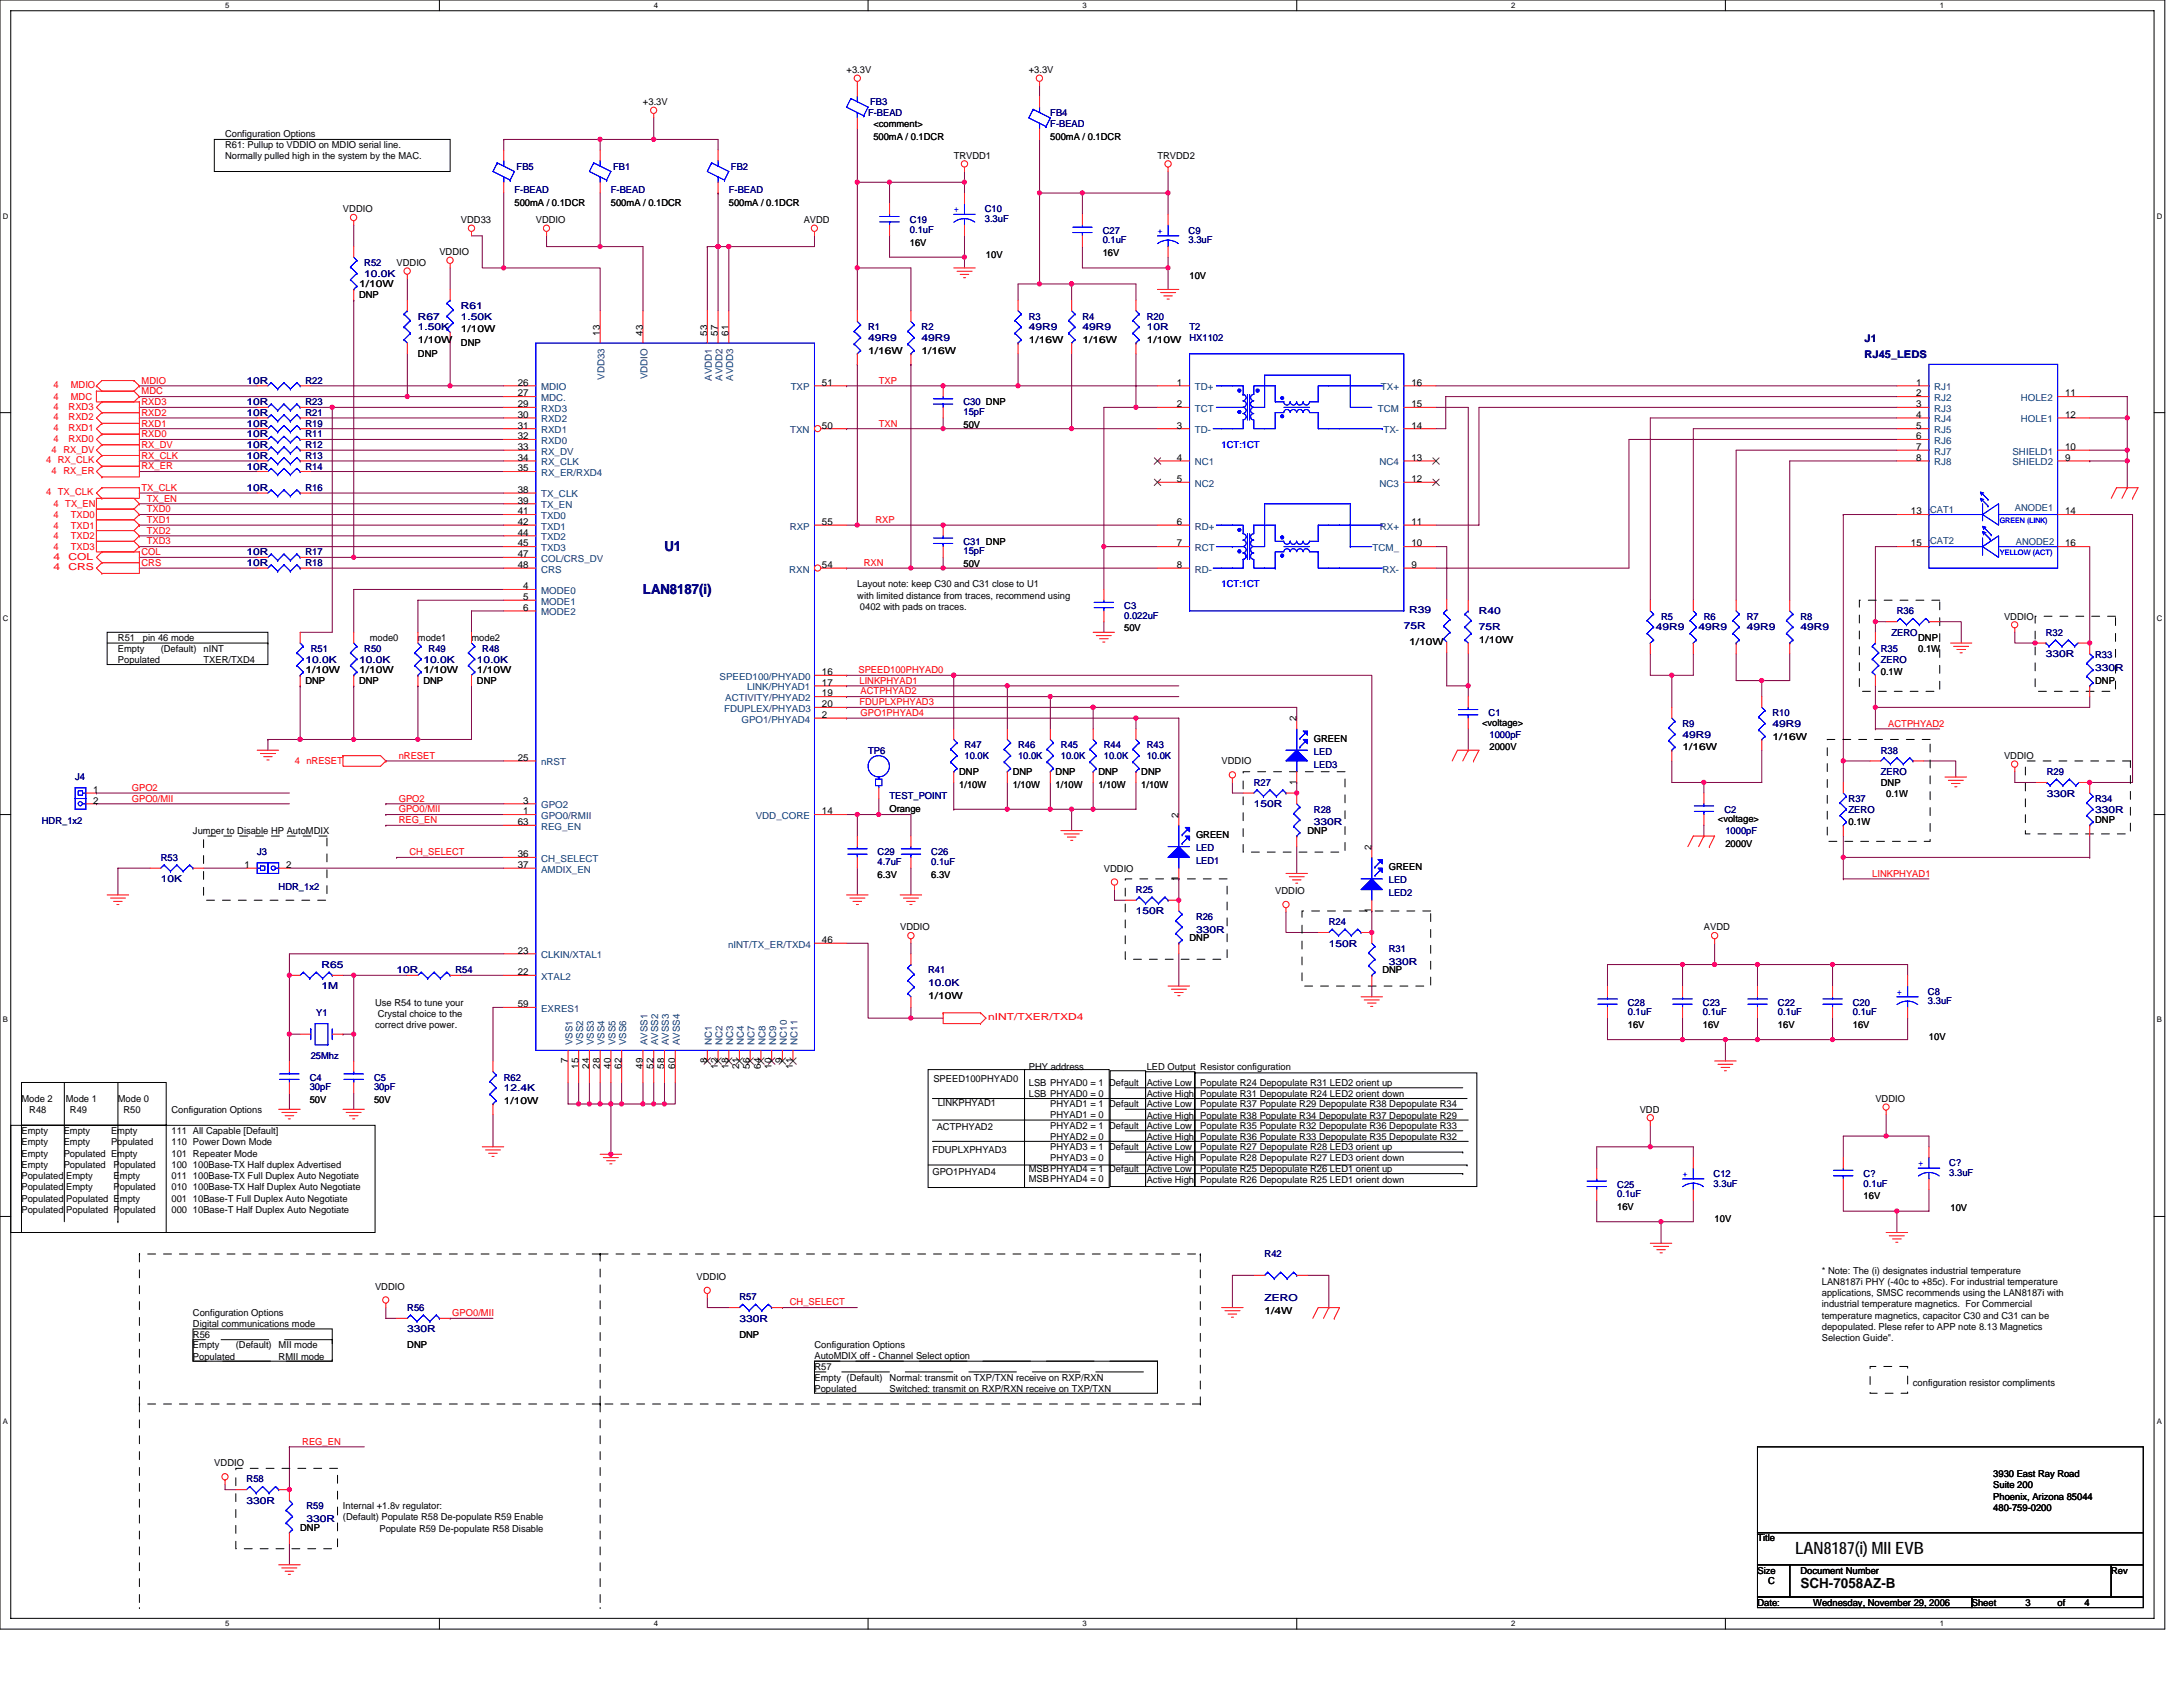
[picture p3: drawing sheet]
<svg xmlns="http://www.w3.org/2000/svg" width="279mm" height="216mm" viewBox="0 0 279 216" stroke-linecap="round" stroke-linejoin="round" font-family="sans-serif">
<defs><g id="words">
<text font-size="2.2" x="229.7" y="198.9">LAN8187(i) MII EVB</text>
<g font-size="1.8" fill="#000080">
<text x="85" y="70.5">U1</text>
<text x="82.3" y="76">LAN8187(i)</text>
</g>
<text font-size="1.8" x="230.4" y="203.3">SCH-7058AZ-B</text>
<g font-size="1.4" fill="#000080">
<text x="238.7" y="43.8">J1</text>
<text x="238.7" y="45.8">RJ45_LEDS</text>
</g>
<g font-size="1.2">
<text x="108.4" y="9.4">+3.3V</text>
<text x="131.7" y="9.4">+3.3V</text>
<text x="28.8" y="17.6">Configuration Options</text>
<text x="82.3" y="13.5">+3.3V</text>
<text x="111.8" y="16.2">&lt;comment&gt;</text>
<text x="111.8" y="17.9">500mA / 0.1DCR</text>
<text x="134.4" y="17.9">500mA / 0.1DCR</text>
<text x="28.8" y="19">R61: Pullup to VDDIO on MDIO serial line.</text>
<text x="28.8" y="20.4">Normally pulled high in the system by the MAC.</text>
<text x="122.1" y="20.3">TRVDD1</text>
<text x="148.1" y="20.3">TRVDD2</text>
<text x="43.9" y="27.2">VDDIO</text>
<text x="59" y="28.6">VDD33</text>
<text x="65.8" y="26.4">500mA / 0.1DCR</text>
<text x="68.6" y="28.6">VDDIO</text>
<text x="78.2" y="26.4">500mA / 0.1DCR</text>
<text x="93.3" y="26.4">500mA / 0.1DCR</text>
<text x="102.9" y="28.6">AVDD</text>
<text x="50.8" y="34">VDDIO</text>
<text x="56.2" y="32.7">VDDIO</text>
<text x="116.5" y="31.4">16V</text>
<text x="126.2" y="33">10V</text>
<text x="141.1" y="32.8">16V</text>
<text x="152.3" y="35.7">10V</text>
<text x="46" y="38.2">DNP</text>
<text x="46" y="36.8">1/10W</text>
<text x="53.5" y="43.9">1/10W</text>
<text x="53.5" y="45.7">DNP</text>
<text x="59" y="42.5">1/10W</text>
<text x="59" y="44.3">DNP</text>
<text x="76.8" y="42.9" transform="rotate(-90 76.8 42.9)">13</text>
<text x="82.3" y="42.9" transform="rotate(-90 82.3 42.9)">43</text>
<text x="90.5" y="42.9" transform="rotate(-90 90.5 42.9)">53</text>
<text x="91.9" y="42.9" transform="rotate(-90 91.9 42.9)">57</text>
<text x="93.3" y="42.9" transform="rotate(-90 93.3 42.9)">61</text>
<text x="111.1" y="45.3">1/16W</text>
<text x="118" y="45.3">1/16W</text>
<text x="131.7" y="43.9">1/16W</text>
<text x="138.5" y="43.9">1/16W</text>
<text x="146.8" y="43.9">1/10W</text>
<text x="66.3" y="49.4">26</text>
<text x="66.3" y="50.7">27</text>
<text x="66.3" y="52.1">29</text>
<text x="66.3" y="53.5">30</text>
<text x="105.2" y="49.4">51</text>
<text x="150.6" y="52.1">2</text>
<text x="150.6" y="49.4">1</text>
<text x="180.6" y="49.4">16</text>
<text x="180.6" y="52.1">15</text>
<text x="245.3" y="49.4">1</text>
<text x="245.3" y="50.7">2</text>
<text x="245.3" y="52.1">3</text>
<text x="245.3" y="53.5">4</text>
<text x="264.3" y="53.5">12</text>
<text x="264.3" y="50.7">11</text>
<text x="66.3" y="54.8">31</text>
<text x="66.3" y="56.2">32</text>
<text x="66.3" y="57.6">33</text>
<text x="66.3" y="59">34</text>
<text x="105.2" y="54.8">50</text>
<text x="123.3" y="54.8">50V</text>
<text x="150.6" y="59">4</text>
<text x="150.6" y="54.8">3</text>
<text x="180.6" y="59">13</text>
<text x="180.6" y="54.8">14</text>
<text x="245.3" y="54.8">5</text>
<text x="245.3" y="56.2">6</text>
<text x="245.3" y="57.6">7</text>
<text x="245.3" y="59">8</text>
<text x="264.3" y="57.6">10</text>
<text x="264.3" y="59">9</text>
<text x="66.3" y="60.3">35</text>
<text x="66.3" y="63.1">38</text>
<text x="66.3" y="64.5">39</text>
<text x="66.3" y="65.8">41</text>
<text x="150.6" y="61.7">5</text>
<text x="180.6" y="61.7">12</text>
<text x="244.6" y="65.8">13</text>
<text x="264.3" y="65.8">14</text>
<text x="66.3" y="67.2">42</text>
<text x="66.3" y="68.6">44</text>
<text x="66.3" y="69.9">45</text>
<text x="66.3" y="71.3">47</text>
<text x="105.2" y="67.2">55</text>
<text x="150.6" y="67.2">6</text>
<text x="150.6" y="69.9">7</text>
<text x="180.6" y="69.9">10</text>
<text x="180.6" y="67.2">11</text>
<text x="244.6" y="69.9">15</text>
<text x="264.3" y="69.9">16</text>
<text x="66.3" y="72.7">48</text>
<text x="67" y="75.4">4</text>
<text x="67" y="76.8">5</text>
<text x="105.2" y="72.7">54</text>
<text x="109.7" y="75.2">Layout note: keep C30 and C31 close to U1</text>
<text x="109.7" y="76.6">with limited distance from traces, recommend using</text>
<text x="123.3" y="72.6">50V</text>
<text x="150.6" y="72.7">8</text>
<text x="180.6" y="72.7">9</text>
<text x="15.1" y="82">R51</text>
<text x="15.1" y="83.4">Empty</text>
<text x="18.3" y="82">pin 46 mode</text>
<text x="20.6" y="83.4">(Default)</text>
<text x="26.1" y="83.4">nINT</text>
<text x="47.3" y="82">mode0</text>
<text x="53.5" y="82">mode1</text>
<text x="60.3" y="82">mode2</text>
<text x="67" y="78.2">6</text>
<text x="110.1" y="78.1">0402 with pads on traces.</text>
<text x="143.9" y="80.8">50V</text>
<text x="180.4" y="82.6">1/10W</text>
<text x="189.3" y="82.3">1/10W</text>
<text x="245.5" y="82">DNP</text>
<text x="245.5" y="83.4">0.1W</text>
<text x="256.5" y="79.3">VDDIO</text>
<text x="15.1" y="84.9">Populated</text>
<text x="26.1" y="84.9">TXER/TXD4</text>
<text x="39.1" y="86.2">1/10W</text>
<text x="39.1" y="87.5">DNP</text>
<text x="46" y="86.2">1/10W</text>
<text x="46" y="87.5">DNP</text>
<text x="54.2" y="86.2">1/10W</text>
<text x="54.2" y="87.5">DNP</text>
<text x="61" y="86.2">1/10W</text>
<text x="61" y="87.5">DNP</text>
<text x="105.2" y="86.4">16</text>
<text x="105.2" y="89.1">19</text>
<text x="105.2" y="87.8">17</text>
<text x="240.7" y="86.4">0.1W</text>
<text x="268.2" y="87.5">DNP</text>
<text x="105.2" y="90.5">20</text>
<text x="105.2" y="91.9">2</text>
<text x="165.9" y="92.3" transform="rotate(-90 165.9 92.3)">2</text>
<text x="168.2" y="95">GREEN</text>
<text x="189.7" y="92.9">&lt;voltage&gt;</text>
<text x="226.9" y="94.7">1/16W</text>
<text x="11.9" y="101.5">1</text>
<text x="66.3" y="97.4">25</text>
<text x="122.8" y="99.2">DNP</text>
<text x="122.8" y="100.8">1/10W</text>
<text x="129.6" y="99.2">DNP</text>
<text x="129.6" y="100.8">1/10W</text>
<text x="135.1" y="99.2">DNP</text>
<text x="135.1" y="100.8">1/10W</text>
<text x="140.6" y="99.2">DNP</text>
<text x="140.6" y="100.8">1/10W</text>
<text x="146.1" y="99.2">DNP</text>
<text x="146.1" y="100.8">1/10W</text>
<text x="156.4" y="97.8">VDDIO</text>
<text x="165.9" y="100.4" transform="rotate(-90 165.9 100.4)">1</text>
<text x="190.6" y="96">2000V</text>
<text x="215.3" y="96">1/16W</text>
<text x="240.7" y="100.6">DNP</text>
<text x="241.4" y="101.9">0.1W</text>
<text x="256.5" y="97.1">VDDIO</text>
<text x="11.9" y="102.8">2</text>
<text x="24.7" y="106.7">Jumper to Disable HP AutoMDIX</text>
<text x="66.3" y="105.6">63</text>
<text x="67" y="104.2">1</text>
<text x="67" y="102.8">3</text>
<text x="105.2" y="104.2">14</text>
<text x="113.9" y="103.9">Orange</text>
<text x="150.9" y="104.7" transform="rotate(-90 150.9 104.7)">2</text>
<text x="153.1" y="107.3">GREEN</text>
<text x="167.3" y="106.7">DNP</text>
<text x="219.9" y="105.2">&lt;voltage&gt;</text>
<text x="236.6" y="105.6">0.1W</text>
<text x="268.2" y="105.4">DNP</text>
<text x="31.3" y="111.1">1</text>
<text x="36.6" y="111.1">2</text>
<text x="66.3" y="109.7">36</text>
<text x="66.3" y="111.1">37</text>
<text x="112.3" y="112.4">6.3V</text>
<text x="119.2" y="112.4">6.3V</text>
<text x="141.3" y="111.5">VDDIO</text>
<text x="150.9" y="112.8" transform="rotate(-90 150.9 112.8)">1</text>
<text x="175.6" y="108.8" transform="rotate(-90 175.6 108.8)">2</text>
<text x="177.8" y="111.4">GREEN</text>
<text x="220.8" y="108.4">2000V</text>
<text x="115.2" y="119.1">VDDIO</text>
<text x="163.2" y="114.4">VDDIO</text>
<text x="175.6" y="116.9" transform="rotate(-90 175.6 116.9)">1</text>
<text x="218.1" y="119.1">AVDD</text>
<text x="66.3" y="124.8">22</text>
<text x="66.3" y="122">23</text>
<text x="105.2" y="120.7">46</text>
<text x="152.3" y="120.5">DNP</text>
<text x="176.9" y="124.6">DNP</text>
<text x="48" y="128.7">Use R54 to tune your</text>
<text x="48" y="131.6">correct drive power.</text>
<text x="48.3" y="130.1">Crystal choice to the</text>
<text x="66.3" y="128.9">59</text>
<text x="118.8" y="127.9">1/10W</text>
<text x="208.3" y="131.6">16V</text>
<text x="218" y="131.6">16V</text>
<text x="227.6" y="131.6">16V</text>
<text x="237.2" y="131.6">16V</text>
<text x="72.7" y="136.1" transform="rotate(-90 72.7 136.1)">7</text>
<text x="74" y="136.8" transform="rotate(-90 74 136.8)">15</text>
<text x="75.4" y="136.8" transform="rotate(-90 75.4 136.8)">24</text>
<text x="76.8" y="136.8" transform="rotate(-90 76.8 136.8)">28</text>
<text x="78.2" y="136.8" transform="rotate(-90 78.2 136.8)">40</text>
<text x="79.5" y="136.8" transform="rotate(-90 79.5 136.8)">62</text>
<text x="82.3" y="136.8" transform="rotate(-90 82.3 136.8)">49</text>
<text x="83.7" y="136.8" transform="rotate(-90 83.7 136.8)">52</text>
<text x="85" y="136.8" transform="rotate(-90 85 136.8)">58</text>
<text x="86.4" y="136.8" transform="rotate(-90 86.4 136.8)">60</text>
<text x="90.5" y="136.1" transform="rotate(-90 90.5 136.1)">8</text>
<text x="91.9" y="136.8" transform="rotate(-90 91.9 136.8)">12</text>
<text x="93.3" y="136.8" transform="rotate(-90 93.3 136.8)">18</text>
<text x="94.6" y="136.8" transform="rotate(-90 94.6 136.8)">21</text>
<text x="96" y="136.8" transform="rotate(-90 96 136.8)">56</text>
<text x="97.4" y="136.8" transform="rotate(-90 97.4 136.8)">64</text>
<text x="98.7" y="136.8" transform="rotate(-90 98.7 136.8)">10</text>
<text x="100.1" y="136.1" transform="rotate(-90 100.1 136.1)">9</text>
<text x="101.5" y="136.8" transform="rotate(-90 101.5 136.8)">11</text>
<text x="131.7" y="136.9">PHY address</text>
<text x="146.8" y="136.9">LED Output Resistor configuration</text>
<text x="246.9" y="133.1">10V</text>
<text x="2.8" y="141">Mode 2</text>
<text x="3.8" y="142.5">R48</text>
<text x="8.4" y="141">Mode 1</text>
<text x="8.9" y="142.5">R49</text>
<text x="15.1" y="141">Mode 0</text>
<text x="15.8" y="142.5">R50</text>
<text x="21.9" y="142.4">Configuration Options</text>
<text x="39.6" y="141.2">50V</text>
<text x="47.9" y="141.2">50V</text>
<text x="64.5" y="141.3">1/10W</text>
<text x="119.5" y="138.4">SPEED100PHYAD0</text>
<text x="120" y="141.6">LINKPHYAD1</text>
<text x="131.7" y="139">LSB PHYAD0 = 1 Default</text>
<text x="131.7" y="140.3">LSB PHYAD0 = 0</text>
<text x="134.4" y="143.1">PHYAD1 = 0</text>
<text x="134.4" y="141.7">PHYAD1 = 1 Default</text>
<text x="146.8" y="139">Active Low</text>
<text x="146.8" y="140.4">Active High</text>
<text x="146.8" y="141.7">Active Low</text>
<text x="146.8" y="143.2">Active High</text>
<text x="153.6" y="139">Populate R24 Depopulate R31 LED2 orient up</text>
<text x="153.6" y="140.4">Populate R31 Depopulate R24 LED2 orient down</text>
<text x="153.6" y="141.7">Populate R37 Populate R29 Depopulate R38 Depopulate R34</text>
<text x="153.6" y="143.2">Populate R38 Populate R34 Depopulate R37 Depopulate R29</text>
<text x="209.9" y="142.4">VDD</text>
<text x="240" y="141">VDDIO</text>
<text x="2.8" y="145.1">Empty</text>
<text x="2.8" y="146.6">Empty</text>
<text x="2.8" y="148">Empty</text>
<text x="2.8" y="149.5">Empty</text>
<text x="8.1" y="145.1">Empty</text>
<text x="8.1" y="146.6">Empty</text>
<text x="8.1" y="148">Populated Empty</text>
<text x="8.1" y="149.5">Populated</text>
<text x="14.2" y="145.1">Empty</text>
<text x="14.2" y="146.6">Populated</text>
<text x="14.5" y="149.5">Populated</text>
<text x="21.9" y="145.1">111 All Capable [Default]</text>
<text x="21.9" y="146.6">110 Power Down Mode</text>
<text x="21.9" y="148">101 Repeater Mode</text>
<text x="21.9" y="149.5">100</text>
<text x="24.7" y="149.5">100Base-TX Half duplex Advertised</text>
<text x="119.3" y="147.6">FDUPLXPHYAD3</text>
<text x="119.9" y="144.6">ACTPHYAD2</text>
<text x="131.7" y="149.9">MSBPHYAD4 = 1 Default</text>
<text x="134.4" y="145.8">PHYAD2 = 0</text>
<text x="134.4" y="144.5">PHYAD2 = 1 Default</text>
<text x="134.4" y="148.6">PHYAD3 = 0</text>
<text x="134.4" y="147.2">PHYAD3 = 1 Default</text>
<text x="146.8" y="144.5">Active Low</text>
<text x="146.8" y="145.9">Active High</text>
<text x="146.8" y="147.2">Active Low</text>
<text x="146.8" y="148.6">Active High</text>
<text x="146.8" y="149.9">Active Low</text>
<text x="153.6" y="147.2">Populate R27 Depopulate R28 LED3 orient up</text>
<text x="153.6" y="148.6">Populate R28 Depopulate R27 LED3 orient down</text>
<text x="153.6" y="149.9">Populate R25 Depopulate R26 LED1 orient up</text>
<text x="153.6" y="144.5">Populate R35 Populate R32 Depopulate R36 Depopulate R33</text>
<text x="153.6" y="145.9">Populate R36 Populate R33 Depopulate R35 Depopulate R32</text>
<text x="2.8" y="150.9">Populated Empty</text>
<text x="2.8" y="152.3">Populated Empty</text>
<text x="2.8" y="153.8">Populated Populated Empty</text>
<text x="2.8" y="155.2">Populated Populated Populated</text>
<text x="14.5" y="150.9">Empty</text>
<text x="14.5" y="152.3">Populated</text>
<text x="21.9" y="150.9">011</text>
<text x="21.9" y="152.3">010</text>
<text x="21.9" y="153.8">001</text>
<text x="21.9" y="155.2">000</text>
<text x="24.7" y="150.9">100Base-TX Full Duplex Auto Negotiate</text>
<text x="24.7" y="152.3">100Base-TX Half Duplex Auto Negotiate</text>
<text x="24.7" y="153.8">10Base-T Full Duplex Auto Negotiate</text>
<text x="24.7" y="155.2">10Base-T Half Duplex Auto Negotiate</text>
<text x="119.3" y="150.3">GPO1PHYAD4</text>
<text x="131.7" y="151.3">MSBPHYAD4 = 0</text>
<text x="146.8" y="151.4">Active High</text>
<text x="153.6" y="151.4">Populate R26 Depopulate R25 LED1 orient down</text>
<text x="207" y="154.9">16V</text>
<text x="238.5" y="153.5">16V</text>
<text x="249.6" y="155">10V</text>
<text x="219.5" y="156.4">10V</text>
<text x="48" y="165">VDDIO</text>
<text x="89.2" y="163.8">VDDIO</text>
<text x="233.2" y="163">* Note: The (i) designates industrial temperature</text>
<text x="233.2" y="164.4">LAN8187i PHY (-40c to +85c). For industrial temperature</text>
<text x="233.2" y="165.9">applications, SMSC recommends using the LAN8187i with</text>
<text x="233.2" y="167.3">industrial temperature magnetics. For Commercial</text>
<text x="24.7" y="169.8">Digital communications mode</text>
<text x="24.7" y="172.6">Empty</text>
<text x="24.7" y="168.5">Configuration Options</text>
<text x="24.7" y="171.2">R56</text>
<text x="30.2" y="172.6">(Default)</text>
<text x="35.7" y="172.6">MII mode</text>
<text x="52.1" y="172.6">DNP</text>
<text x="94.6" y="171.2">DNP</text>
<text x="104.2" y="173.9">AutoMDIX off - Channel Select option</text>
<text x="104.2" y="172.6">Configuration Options</text>
<text x="161.9" y="168.2">1/4W</text>
<text x="233.2" y="168.7">temperature magnetics, capacitor C30 and C31 can be</text>
<text x="233.2" y="170.2">depopulated. Plese refer to APP note 8.13 Magnetics</text>
<text x="233.2" y="171.6">Selection Guide&quot;.</text>
<text x="24.7" y="174">Populated</text>
<text x="35.7" y="174">RMII mode</text>
<text x="104.2" y="176.7">Empty (Default)</text>
<text x="104.2" y="178.1">Populated</text>
<text x="104.2" y="175.3">R57</text>
<text x="113.9" y="176.7">Normal: transmit on TXP/TXN receive on RXP/RXN</text>
<text x="113.9" y="178.1">Switched: transmit on RXP/RXN receive on TXP/TXN</text>
<text x="244.8" y="177.4">configuration resistor compliments</text>
<text x="27.4" y="187.7">VDDIO</text>
<text x="255.1" y="189">3930 East Ray Road</text>
<text x="255.1" y="190.5">Suite 200</text>
<text x="255.1" y="191.9">Phoenix, Arizona 85044</text>
<text x="38.4" y="195.9">DNP</text>
<text x="43.9" y="193.1">Internal +1.8v regulator:</text>
<text x="43.9" y="194.6">(Default) Populate R58 De-populate R59 Enable</text>
<text x="48.6" y="196">Populate R59 De-populate R58 Disable</text>
<text x="224.9" y="197.3">Title</text>
<text x="255.1" y="193.4">480-759-0200</text>
<text x="224.9" y="201.4">Size</text>
<text x="226.3" y="202.8">C</text>
<text x="230.4" y="201.4">Document Number</text>
<text x="270.2" y="201.4">Rev</text>
<text x="224.9" y="205.5">Date:</text>
<text x="232.1" y="205.5">Wednesday, November 29, 2006</text>
<text x="252.4" y="205.5">Sheet</text>
<text x="259.2" y="205.5">3</text>
<text x="263.4" y="205.5">of</text>
<text x="266.8" y="205.5">4</text>
</g>
<g font-size="1.2" fill="#000080">
<text x="111.1" y="14.8">F-BEAD</text>
<text x="111.4" y="13.5">FB3</text>
<text x="134.4" y="14.8">FB4</text>
<text x="134.4" y="16.2">F-BEAD</text>
<text x="66.1" y="21.7">FB5</text>
<text x="78.5" y="21.7">FB1</text>
<text x="93.6" y="21.7">FB2</text>
<text x="65.8" y="24.7">F-BEAD</text>
<text x="78.2" y="24.7">F-BEAD</text>
<text x="93.3" y="24.7">F-BEAD</text>
<text x="116.5" y="28.6">C19</text>
<text x="116.5" y="29.8">0.1uF</text>
<text x="126" y="27.2">C10</text>
<text x="126" y="28.4">3.3uF</text>
<text x="141.1" y="29.9">C27</text>
<text x="152.1" y="29.9">C9</text>
<text x="46.6" y="34">R52</text>
<text x="46.6" y="35.4">10.0K</text>
<text x="141.1" y="31.2">0.1uF</text>
<text x="152.1" y="31.2">3.3uF</text>
<text x="53.5" y="40.9">R67</text>
<text x="59" y="39.5">R61</text>
<text x="59" y="40.9">1.50K</text>
<text x="131.7" y="40.9">R3</text>
<text x="138.5" y="40.9">R4</text>
<text x="146.8" y="40.9">R20</text>
<text x="53.5" y="42.3">1.50K</text>
<text x="111.1" y="42.3">R1</text>
<text x="111.1" y="43.6">49R9</text>
<text x="118" y="42.3">R2</text>
<text x="118" y="43.6">49R9</text>
<text x="131.7" y="42.3">49R9</text>
<text x="138.5" y="42.3">49R9</text>
<text x="146.8" y="42.3">10R</text>
<text x="152.3" y="42.3">T2</text>
<text x="152.3" y="43.6">HX1102</text>
<text x="31.6" y="51.9">10R</text>
<text x="31.6" y="53.3">10R</text>
<text x="31.6" y="49.1">10R</text>
<text x="39.1" y="51.9">R23</text>
<text x="39.1" y="53.3">R21</text>
<text x="39.1" y="49.1">R22</text>
<text x="123.3" y="51.9">C30 DNP</text>
<text x="123.3" y="53.1">15pF</text>
<text x="31.6" y="57.4">10R</text>
<text x="31.6" y="58.7">10R</text>
<text x="31.6" y="54.6">10R</text>
<text x="31.6" y="56">10R</text>
<text x="39.1" y="57.4">R12</text>
<text x="39.1" y="58.7">R13</text>
<text x="39.1" y="54.6">R19</text>
<text x="39.1" y="56">R11</text>
<text x="31.6" y="60.1">10R</text>
<text x="31.6" y="62.8">10R</text>
<text x="39.1" y="60.1">R14</text>
<text x="39.1" y="62.8">R16</text>
<text x="31.6" y="71.1">10R</text>
<text x="39.1" y="71.1">R17</text>
<text x="123.3" y="69.7">C31 DNP</text>
<text x="123.3" y="71">15pF</text>
<text x="31.6" y="72.5">10R</text>
<text x="39.1" y="72.5">R18</text>
<text x="143.9" y="77.9">C3</text>
<text x="39.8" y="83.4">R51</text>
<text x="46.6" y="83.4">R50</text>
<text x="54.9" y="83.4">R49</text>
<text x="61.7" y="83.4">R48</text>
<text x="143.9" y="79.2">0.022uF</text>
<text x="179.7" y="80.5">75R</text>
<text x="180.4" y="78.5">R39</text>
<text x="189.3" y="78.6">R40</text>
<text x="189.3" y="80.7">75R</text>
<text x="211.9" y="80.7">49R9</text>
<text x="212.6" y="79.3">R5</text>
<text x="217.4" y="80.7">49R9</text>
<text x="218.1" y="79.3">R6</text>
<text x="223.6" y="79.3">R7</text>
<text x="223.6" y="80.7">49R9</text>
<text x="230.4" y="79.3">R8</text>
<text x="230.4" y="80.7">49R9</text>
<text x="240.7" y="83.4">R35</text>
<text x="242.1" y="81.4">ZERO</text>
<text x="242.8" y="78.6">R36</text>
<text x="261.9" y="81.4">R32</text>
<text x="39.1" y="84.8">10.0K</text>
<text x="46" y="84.8">10.0K</text>
<text x="54.2" y="84.8">10.0K</text>
<text x="61" y="84.8">10.0K</text>
<text x="240.7" y="84.8">ZERO</text>
<text x="261.9" y="84.1">330R</text>
<text x="268.2" y="84.2">R33</text>
<text x="268.2" y="85.9">330R</text>
<text x="123.4" y="95.8">R47</text>
<text x="130.3" y="95.8">R46</text>
<text x="135.8" y="95.8">R45</text>
<text x="141.3" y="95.8">R44</text>
<text x="146.8" y="95.8">R43</text>
<text x="190.5" y="91.7">C1</text>
<text x="190.6" y="94.4">1000pF</text>
<text x="215.3" y="93">R9</text>
<text x="215.3" y="94.4">49R9</text>
<text x="226.9" y="91.7">R10</text>
<text x="226.9" y="93">49R9</text>
<text x="9.6" y="99.9">J4</text>
<text x="111.1" y="96.5">TP6</text>
<text x="123.4" y="97.1">10.0K</text>
<text x="130.3" y="97.1">10.0K</text>
<text x="135.8" y="97.1">10.0K</text>
<text x="141.3" y="97.1">10.0K</text>
<text x="146.8" y="97.1">10.0K</text>
<text x="160.5" y="100.6">R27</text>
<text x="168.2" y="98.2">LED3</text>
<text x="168.2" y="96.6">LED</text>
<text x="240.7" y="96.5">R38</text>
<text x="240.7" y="99.2">ZERO</text>
<text x="262" y="99.2">R29</text>
<text x="262" y="101.9">330R</text>
<text x="5.4" y="105.5">HDR_1x2</text>
<text x="113.9" y="102.2">TEST_POINT</text>
<text x="160.5" y="103.3">150R</text>
<text x="168.2" y="104">R28</text>
<text x="168.2" y="105.6">330R</text>
<text x="220.7" y="104">C2</text>
<text x="220.8" y="106.7">1000pF</text>
<text x="236.6" y="102.6">R37</text>
<text x="236.6" y="104">ZERO</text>
<text x="268.2" y="102.6">R34</text>
<text x="268.2" y="104">330R</text>
<text x="20.6" y="110.2">R53</text>
<text x="20.6" y="112.9">10K</text>
<text x="32.9" y="109.5">J3</text>
<text x="35.7" y="113.9">HDR_1x2</text>
<text x="112.3" y="109.5">C29</text>
<text x="112.3" y="110.7">4.7uF</text>
<text x="119.2" y="109.5">C26</text>
<text x="119.2" y="110.7">0.1uF</text>
<text x="153.1" y="110.6">LED1</text>
<text x="153.1" y="108.9">LED</text>
<text x="177.8" y="113.1">LED</text>
<text x="145.4" y="114.3">R25</text>
<text x="145.4" y="117">150R</text>
<text x="153.1" y="117.7">R26</text>
<text x="153.1" y="119.4">330R</text>
<text x="170.1" y="118.4">R24</text>
<text x="177.8" y="114.7">LED2</text>
<text x="41.1" y="123.9">R65</text>
<text x="50.8" y="124.6">10R</text>
<text x="58.3" y="124.6">R54</text>
<text x="118.8" y="124.6">R41</text>
<text x="170.1" y="121.1">150R</text>
<text x="177.8" y="121.8">R31</text>
<text x="177.8" y="123.5">330R</text>
<text x="40.5" y="130">Y1</text>
<text x="41.1" y="126.6">1M</text>
<text x="118.8" y="126.2">10.0K</text>
<text x="208.3" y="128.7">C28</text>
<text x="208.3" y="129.9">0.1uF</text>
<text x="218" y="128.7">C23</text>
<text x="218" y="129.9">0.1uF</text>
<text x="227.6" y="128.7">C22</text>
<text x="227.6" y="129.9">0.1uF</text>
<text x="237.2" y="128.7">C20</text>
<text x="237.2" y="129.9">0.1uF</text>
<text x="246.8" y="127.3">C8</text>
<text x="246.8" y="128.5">3.3uF</text>
<text x="39.8" y="135.6">25Mhz</text>
<text x="39.6" y="138.3">C4</text>
<text x="39.6" y="139.5">30pF</text>
<text x="47.9" y="138.3">C5</text>
<text x="47.9" y="139.5">30pF</text>
<text x="64.5" y="138.3">R62</text>
<text x="64.5" y="139.7">12.4K</text>
<text x="249.5" y="149.3">C?</text>
<text x="207" y="152">C25</text>
<text x="207" y="153.2">0.1uF</text>
<text x="219.3" y="150.6">C12</text>
<text x="219.3" y="151.9">3.3uF</text>
<text x="238.5" y="150.6">C?</text>
<text x="238.5" y="151.9">0.1uF</text>
<text x="249.5" y="150.5">3.3uF</text>
<text x="161.9" y="160.9">R42</text>
<text x="52.1" y="167.8">R56</text>
<text x="94.6" y="166.4">R57</text>
<text x="161.9" y="166.5">ZERO</text>
<text x="52.1" y="170.5">330R</text>
<text x="94.6" y="169.1">330R</text>
<text x="31.6" y="189.7">R58</text>
<text x="31.6" y="192.5">330R</text>
<text x="39.2" y="193.1">R59</text>
<text x="39.2" y="194.8">330R</text>
</g>
<g font-size="1.2" fill="#00f">
<text x="122.1" y="27.2">+</text>
<text x="148.1" y="29.9">+</text>
<text x="156.4" y="57.4">1CT:1CT</text>
<text x="156.4" y="75.2">1CT:1CT</text>
<text x="242.8" y="127.3">+</text>
<text x="245.5" y="149.2">+</text>
<text x="215.3" y="150.6">+</text>
</g>
<g font-size="1.2" fill="#f00">
<text x="6.9" y="49.7">4</text>
<text x="6.9" y="51.2">4</text>
<text x="6.9" y="52.4">4</text>
<text x="6.9" y="53.8">4</text>
<text x="8.8" y="52.4">RXD3</text>
<text x="8.8" y="53.8">RXD2</text>
<text x="9.1" y="49.7">MDIO</text>
<text x="9.1" y="51.2">MDC</text>
<text x="18.1" y="49.1">MDIO</text>
<text x="18.1" y="53.2">RXD2</text>
<text x="18.1" y="51.9">RXD3</text>
<text x="18.1" y="50.5">MDC</text>
<text x="112.5" y="49.1">TXP</text>
<text x="5.9" y="59.3">4 RX_CLK</text>
<text x="6.6" y="57.9">4 RX_DV</text>
<text x="6.9" y="55.2">4</text>
<text x="6.9" y="56.5">4</text>
<text x="8.8" y="55.2">RXD1</text>
<text x="8.8" y="56.5">RXD0</text>
<text x="18.1" y="56">RXD0</text>
<text x="18.1" y="57.3">RX_DV</text>
<text x="18.1" y="58.7">RX_CLK</text>
<text x="18.1" y="54.6">RXD1</text>
<text x="112.5" y="54.6">TXN</text>
<text x="5.9" y="63.4">4 TX_CLK</text>
<text x="6.6" y="60.7">4 RX_ER</text>
<text x="6.9" y="64.9">4 TX_EN</text>
<text x="18.1" y="60.1">RX_ER</text>
<text x="18.1" y="62.8">TX_CLK</text>
<text x="18.8" y="65.6">TXD0</text>
<text x="18.8" y="64.2">TX_EN</text>
<text x="6.9" y="66.3">4</text>
<text x="6.9" y="67.6">4</text>
<text x="6.9" y="69">4</text>
<text x="6.9" y="70.4">4</text>
<text x="6.9" y="71.6">4</text>
<text x="8.8" y="71.6">COL</text>
<text x="9.1" y="66.3">TXD0</text>
<text x="9.1" y="67.6">TXD1</text>
<text x="9.1" y="69">TXD2</text>
<text x="9.1" y="70.4">TXD3</text>
<text x="18.1" y="71.1">COL</text>
<text x="18.8" y="68.3">TXD2</text>
<text x="18.8" y="66.9">TXD1</text>
<text x="18.8" y="69.7">TXD3</text>
<text x="112.1" y="66.9">RXP</text>
<text x="6.9" y="73">4</text>
<text x="8.8" y="73">CRS</text>
<text x="18.1" y="72.4">CRS</text>
<text x="110.6" y="72.4">RXN</text>
<text x="109.9" y="86.1">SPEED100PHYAD0</text>
<text x="110" y="87.5">LINKPHYAD1</text>
<text x="110.2" y="88.9">ACTPHYAD2</text>
<text x="110" y="90.3">FDUPLXPHYAD3</text>
<text x="110.2" y="91.6">GPO1PHYAD4</text>
<text x="241.7" y="93">ACTPHYAD2</text>
<text x="16.9" y="101.2">GPO2</text>
<text x="37.7" y="97.8">4 nRESET</text>
<text x="51" y="97.1">nRESET</text>
<text x="16.9" y="102.6">GPO0/MII</text>
<text x="51" y="102.6">GPO2</text>
<text x="51" y="104">GPO0/MII</text>
<text x="51" y="105.3">REG_EN</text>
<text x="52.4" y="109.5">CH_SELECT</text>
<text x="239.6" y="112.2">LINKPHYAD1</text>
<text x="126.5" y="130.6">nINT/TXER/TXD4</text>
<text x="101.1" y="167.1">CH_SELECT</text>
<text x="57.9" y="168.4">GPO0/MII</text>
<text x="38.7" y="184.9">REG_EN</text>
</g>
<g font-size="1.2" fill="#004080">
<text x="69.3" y="50">MDIO</text>
<text x="69.3" y="51.3">MDC.</text>
<text x="69.3" y="52.7">RXD3</text>
<text x="77.4" y="48.6" transform="rotate(-90 77.4 48.6)">VDD33</text>
<text x="82.9" y="48.5" transform="rotate(-90 82.9 48.5)">VDDIO</text>
<text x="91.1" y="48.7" transform="rotate(-90 91.1 48.7)">AVDD1</text>
<text x="92.5" y="48.7" transform="rotate(-90 92.5 48.7)">AVDD2</text>
<text x="93.9" y="48.7" transform="rotate(-90 93.9 48.7)">AVDD3</text>
<text x="101.2" y="50">TXP</text>
<text x="152.9" y="52.7">TCT</text>
<text x="152.9" y="50">TD+</text>
<text x="176.4" y="52.7">TCM</text>
<text x="176.7" y="50">TX+</text>
<text x="247.6" y="50">RJ1</text>
<text x="247.6" y="51.3">RJ2</text>
<text x="247.6" y="52.7">RJ3</text>
<text x="258.7" y="51.3">HOLE2</text>
<text x="69.3" y="54.1">RXD2</text>
<text x="69.3" y="55.4">RXD1</text>
<text x="69.3" y="56.8">RXD0</text>
<text x="69.3" y="58.2">RX_DV</text>
<text x="69.3" y="59.6">RX_CLK</text>
<text x="101.1" y="55.4">TXN</text>
<text x="152.9" y="59.6">NC1</text>
<text x="152.9" y="55.4">TD-</text>
<text x="176.6" y="59.6">NC4</text>
<text x="177.1" y="55.4">TX-</text>
<text x="247.6" y="54.1">RJ4</text>
<text x="247.6" y="55.4">RJ5</text>
<text x="247.6" y="56.8">RJ6</text>
<text x="247.6" y="58.2">RJ7</text>
<text x="247.6" y="59.6">RJ8</text>
<text x="257.6" y="58.2">SHIELD1</text>
<text x="257.6" y="59.6">SHIELD2</text>
<text x="258.7" y="54.1">HOLE1</text>
<text x="69.3" y="60.9">RX_ER/RXD4</text>
<text x="69.3" y="63.7">TX_CLK</text>
<text x="69.3" y="65">TX_EN</text>
<text x="152.9" y="62.3">NC2</text>
<text x="176.6" y="62.3">NC3</text>
<text x="247" y="65.6">CAT1</text>
<text x="257.9" y="65.4">ANODE1</text>
<text x="69.3" y="66.4">TXD0</text>
<text x="69.3" y="67.8">TXD1</text>
<text x="69.3" y="69.2">TXD2</text>
<text x="69.3" y="70.5">TXD3</text>
<text x="69.3" y="71.9">COL/CRS_DV</text>
<text x="101.1" y="67.8">RXP</text>
<text x="152.9" y="67.8">RD+</text>
<text x="152.9" y="70.5">RCT</text>
<text x="175.7" y="70.5">TCM_</text>
<text x="176.6" y="67.8">RX+</text>
<text x="247" y="69.6">CAT2</text>
<text x="258" y="69.7">ANODE2</text>
<text x="69.3" y="76">MODE0</text>
<text x="69.3" y="77.4">MODE1</text>
<text x="69.3" y="73.3">CRS</text>
<text x="101" y="73.3">RXN</text>
<text x="152.9" y="73.3">RD-</text>
<text x="176.9" y="73.3">RX-</text>
<text x="69.3" y="78.8">MODE2</text>
<text x="92.1" y="87">SPEED100/PHYAD0</text>
<text x="92.8" y="89.7">ACTIVITY/PHYAD2</text>
<text x="95.6" y="88.3">LINK/PHYAD1</text>
<text x="92.7" y="91.1">FDUPLEX/PHYAD3</text>
<text x="94.9" y="92.5">GPO1/PHYAD4</text>
<text x="69.3" y="98">nRST</text>
<text x="69.3" y="104.8">GPO0/RMII</text>
<text x="69.3" y="103.4">GPO2</text>
<text x="69.3" y="106.2">REG_EN</text>
<text x="96.7" y="104.8">VDD_CORE</text>
<text x="69.3" y="110.3">CH_SELECT</text>
<text x="69.3" y="111.7">AMDIX_EN</text>
<text x="69.3" y="125.4">XTAL2</text>
<text x="69.3" y="122.6">CLKIN/XTAL1</text>
<text x="93.2" y="121.3">nINT/TX_ER/TXD4</text>
<text x="69.3" y="129.5">EXRES1</text>
<text x="73.3" y="133.8" transform="rotate(-90 73.3 133.8)">VSS1</text>
<text x="74.6" y="133.8" transform="rotate(-90 74.6 133.8)">VSS2</text>
<text x="76" y="133.8" transform="rotate(-90 76 133.8)">VSS3</text>
<text x="77.4" y="133.8" transform="rotate(-90 77.4 133.8)">VSS4</text>
<text x="78.8" y="133.8" transform="rotate(-90 78.8 133.8)">VSS5</text>
<text x="80.1" y="133.8" transform="rotate(-90 80.1 133.8)">VSS6</text>
<text x="82.9" y="133.8" transform="rotate(-90 82.9 133.8)">AVSS1</text>
<text x="84.2" y="133.8" transform="rotate(-90 84.2 133.8)">AVSS2</text>
<text x="85.6" y="133.8" transform="rotate(-90 85.6 133.8)">AVSS3</text>
<text x="87" y="133.8" transform="rotate(-90 87 133.8)">AVSS4</text>
<text x="91.1" y="133.8" transform="rotate(-90 91.1 133.8)">NC1</text>
<text x="92.5" y="133.8" transform="rotate(-90 92.5 133.8)">NC2</text>
<text x="93.9" y="133.8" transform="rotate(-90 93.9 133.8)">NC3</text>
<text x="95.2" y="133.8" transform="rotate(-90 95.2 133.8)">NC4</text>
<text x="96.6" y="133.8" transform="rotate(-90 96.6 133.8)">NC7</text>
<text x="98" y="133.8" transform="rotate(-90 98 133.8)">NC8</text>
<text x="99.3" y="133.8" transform="rotate(-90 99.3 133.8)">NC9</text>
<text x="100.7" y="133.8" transform="rotate(-90 100.7 133.8)">NC10</text>
<text x="102.1" y="133.8" transform="rotate(-90 102.1 133.8)">NC11</text>
</g>
<g font-size="1">
<text x="28.8" y="1">5</text>
<text x="83.7" y="1">4</text>
<text x="138.5" y="1">3</text>
<text x="193.4" y="1">2</text>
<text x="248.3" y="1">1</text>
<text x=".4" y="28">D</text>
<text x="276.1" y="28">D</text>
<text x=".4" y="79.4">C</text>
<text x="276.1" y="79.4">C</text>
<text x=".4" y="130.9">B</text>
<text x="276.1" y="130.9">B</text>
<text x=".4" y="182.3">A</text>
<text x="276.1" y="182.3">A</text>
<text x="28.8" y="208.2">5</text>
<text x="83.7" y="208.2">4</text>
<text x="138.5" y="208.2">3</text>
<text x="193.4" y="208.2">2</text>
<text x="248.3" y="208.2">1</text>
</g>
<g font-size="1" fill="#00f">
<text x="255.9" y="67">GREEN (LINK)</text>
<text x="255.9" y="71.1">YELLOW (ACT)</text>
</g>
</g></defs>
<path d="M0 0h277.1v208.5h-277.1zM1.4 1.4h274.3v205.7h-274.3z" fill="none" stroke="#000" stroke-width=".13"/>
<g fill="#fff">
<path d="M28.8 .1h.6v1.1h-.6z"/>
<path d="M28.8 207.3h.6v1.1h-.6z"/>
</g>
<path d="M56.2 0v1.4M56.2 207.1v1.4" fill="none" stroke="#000" stroke-width=".13"/>
<g fill="#fff">
<path d="M83.7 .1h.5v1.1h-.5z"/>
<path d="M83.7 207.3h.5v1.1h-.5z"/>
</g>
<path d="M111.1 0v1.4M111.1 207.1v1.4" fill="none" stroke="#000" stroke-width=".13"/>
<g fill="#fff">
<path d="M138.5 .1h.6v1.1h-.6z"/>
<path d="M138.5 207.3h.6v1.1h-.6z"/>
</g>
<path d="M166 0v1.4M166 207.1v1.4" fill="none" stroke="#000" stroke-width=".13"/>
<g fill="#fff">
<path d="M193.4 .1h.6v1.1h-.6z"/>
<path d="M193.4 207.3h.6v1.1h-.6z"/>
</g>
<path d="M220.8 0v1.4M220.8 207.1v1.4" fill="none" stroke="#000" stroke-width=".13"/>
<g fill="#fff">
<path d="M248.3 .1h.5v1.1h-.5z"/>
<path d="M248.3 207.3h.5v1.1h-.5z"/>
<path d="M.4 27.1h.7v1.1h-.7z"/>
<path d="M276.1 27.1h.7v1.1h-.7z"/>
<path d="M.4 78.5h.7v1.1h-.7z"/>
<path d="M276.1 78.5h.7v1.1h-.7z"/>
</g>
<path d="M0 52.8h1.4M275.7 52.8h1.4" fill="none" stroke="#000" stroke-width=".13"/>
<g fill="#fff">
<path d="M.4 130h.6v1.1h-.6z"/>
<path d="M276.1 130h.6v1.1h-.6z"/>
</g>
<path d="M0 104.2h1.4M275.7 104.2h1.4" fill="none" stroke="#000" stroke-width=".13"/>
<g fill="#fff">
<path d="M.4 181.4h.6v1.1h-.6z"/>
<path d="M276.1 181.4h.6v1.1h-.6z"/>
</g>
<g fill="none" stroke="#000" stroke-width=".13">
<path d="M27.4 17.8h30.2v4.1h-30.2zM13.7 80.9h20.6v4.1h-20.6zM13.7 82.3h20.6M34.3 82.3h.1M2.8 138.5h18.5v5.5h-18.5zM8.2 138.5v17.9M15.1 138.5v17.9M118.8 136.9h12.3v15.1h-12.3zM131.1 136.9h10.9v15.1h-10.9zM142.1 137h4.5v14.8h-4.5zM144 139.2h43.2M146.6 137.2h6.3v14.6h-6.3z"/>
<path d="M152.9 137.3h36.1v14.5h-36.1zM0 155.7h1.4M1.4 144h46.6v13.7h-46.6zM2.8 144h18.5v13.7h-18.5zM15.1 156.4h.1M118.8 149.1h69M119.3 140.6h68.5M119.3 143.3h68.6M119.3 146.1h68.6M144 142h43.2M144 144.7h43.2M144 147.4h43.2"/>
<path d="M144 150.2h43.2M187.2 147.4h.1M187.2 150.2h.1M187.8 149.1h.1M275.7 155.7h1.4M24.7 170.1h17.8v4.1h-17.8zM104.2 174.2h43.9v4.1h-43.9zM224.9 185.2h49.4v11h-49.4zM224.9 196.2h49.4v4.1h-49.4zM224.9 200.3h4.2v4.1h-4.2zM224.9 204.4h27.5v1.3h-27.5zM229.1 200.3h41.1v4.1h-41.1z"/>
<path d="M252.4 204.4h21.9v1.3h-21.9zM270.2 200.3h4.1v4.1h-4.1z"/>
</g>
<g fill="none" stroke="#800040" stroke-width=".13">
<path d="M64.5 17.8h.1M64.5 17.8v1.4M64.5 17.8h12.3M76.8 17.8v1.4M76.8 17.8h6.9M83.7 15.1v2.7M83.7 17.8h.1M83.7 17.8h8.2v1.4M109.7 16.5v6.8M133.1 11v1.3M133.1 17.8v6.9h5.4M45.3 38.4h.1"/>
<path d="M45.3 28.8v2.8M45.3 38.4v32.9M52.1 35.7v2.7M57.6 34.3v2.7M60.3 30.2h1.4v4.1h2.8M64.5 34.3h12.3v5.5M64.5 34.3h.1M64.5 24.7v9.6M70 30.2v1.4h6.8M76.8 24.7v6.9M76.8 31.6h5.5v8.2M76.8 31.6h.1"/>
<path d="M90.5 31.6v8.2M90.5 31.6h1.4v8.2M90.5 31.6h.1M91.9 24.7h.1M91.9 31.6h.1M91.9 24.7v6.9M91.9 31.6h1.4M93.3 31.6h.1M93.3 31.6v8.2M104.2 30.2v1.4h-10.9M109.7 23.3h.1M109.7 34.3v5.5"/>
<path d="M109.7 34.3h6.9v5.5M109.7 34.3h.1M109.7 23.3h4.2M109.7 23.3v11M113.9 30.2v2.7h9.5M113.9 23.3h.1M113.9 23.3v2.8M113.9 23.3h9.5M123.4 32.9h.1M123.4 23.3v1.4M123.4 30.2v2.7M123.4 21.9v1.4"/>
<path d="M123.4 32.9v1.4M133.1 36.3h-2.8v2.1M133.1 36.3h12.3v2.1M133.1 24.7h.1M133.1 36.3h.1M133.1 24.7v11.6M137.2 36.3h.1M137.2 36.3v2.1M138.5 31.6v2.7h11M138.5 24.7h.1M138.5 24.7v2.7M138.5 24.7h11"/>
<path d="M149.5 24.7v2.7M149.5 34.3h.1M149.5 32.9v1.4M149.5 21.9v2.8M149.5 34.3v2.7M17.8 49.4h.1M17.8 53.5h.1M17.8 56.2h.1M17.8 57.6h.1M17.8 59h.1M17.8 52.1h.1M17.8 54.9h.1"/>
<path d="M17.8 50.8h.1M17.8 49.4h15.1M17.8 53.5h15.1M17.8 56.2h15.1M17.8 57.6h15.1M17.8 54.9h15.1M17.8 52.1h15.1M17.8 59h15.1M17.8 50.8h46.7M39.8 57.6h24.7M39.8 56.2h24.7M39.8 59h24.7"/>
<path d="M39.8 54.9h24.7M39.8 53.5h24.7M39.8 49.4h17.8M39.8 52.1h2.7M42.5 52.1h22M42.5 52.1h.1M42.5 52.1v28.8h-4.1M52.1 50.8h.1M52.1 45.3v5.5M57.6 49.4h.1M57.6 43.9v5.5M57.6 49.4h6.9"/>
<path d="M108.4 49.4h.1M108.4 54.9h.1M108.4 49.4h21.9M109.7 46.6h.1M109.7 46.6v20.6M116.6 46.6h.1M116.6 46.6v26.1M120.7 54.9h.1M120.7 49.4h.1M120.7 53.5v1.4h-12.3M120.7 54.9h16.5M130.3 49.4h17.8"/>
<path d="M130.3 45.3v4.1M137.2 54.9h10.9M137.2 45.3v9.6M145.4 45.3v6.8M145.4 52.1h.1M145.4 52.1h-4.1v17.9h6.8M145.4 52.1h2.7M183.8 52.1h4.1v24.7M183.8 49.4h59M242.8 54.9h-26.1v21.9M242.8 59h-13.7v17.8M242.8 57.6h-20.6v19.2"/>
<path d="M242.8 53.5h-31.6v23.3M242.8 56.2h-34.3v16.5h-24.7M242.8 50.8h-57.8v4.1h-1.2M242.8 52.1h-53.5v15.1h-5.5M267.5 57.6h4.8M267.5 53.5h4.8M267.5 50.8h4.8v2.7M267.5 59h.1M267.5 59h4.8M272.3 53.5h.1M272.3 59v3.4M272.3 57.6v1.4"/>
<path d="M272.3 53.5v4.1M17.8 60.3h.1M17.8 63.1h.1M17.8 72.7h.1M17.8 71.3h.1M17.8 68.6h.1M17.8 67.2h.1M17.8 65.8h.1M17.8 64.5h.1M17.8 70h.1M17.8 60.3h15.1M17.8 63.1h15.1"/>
<path d="M17.8 72.7h15.1M17.8 71.3h15.1M17.8 67.2h46.7M17.8 68.6h46.7M17.8 65.8h46.7M17.8 64.5h46.7M17.8 70h46.7M39.8 71.3h5.5M39.8 63.1h24.7M39.8 72.7h24.7M39.8 60.3h24.7M45.3 71.3h19.2"/>
<path d="M64.5 78.2h-4.2v2.7M64.5 76.8h-11v4.1M64.5 75.4h-19.2v5.5M108.4 67.2h1.3M108.4 72.7h.1M108.4 72.7h8.2M109.7 67.2h.1M109.7 67.2h38.4M120.7 72.7h.1M120.7 67.2h.1M120.7 71.3v1.4h-4.1M120.7 72.7h27.4"/>
<path d="M141.3 79.6v1.3M141.3 70h.1M141.3 70v5.4M183.8 70h1.4v6.7M235.9 65.8h6.9M235.9 65.8v31.6h3.5M235.9 65.8h.1M240 79.6h.1M240 79.6h1.4M240 79.6v1.3M242.8 70h-2.8v9.6M248.3 79.6h2.7v2.7"/>
<path d="M267.5 65.8h5.4v34.3h-5.4M267.5 70v12.3M34.3 94.6v1.4M34.3 94.6h.1M34.3 94.6h4.1M38.4 87.8h.1M38.4 94.6h6.9M38.4 87.8v6.8M45.3 87.8h.1M45.3 94.6h8.2M45.3 87.8v6.8M49.4 97.4h.1"/>
<path d="M49.4 97.4h15.1M53.5 87.8h.1M53.5 87.8v6.8M60.3 87.8v6.8h-6.8M108.4 86.4h13.7v6.9M108.4 86.4h.1M108.4 90.5h31.5v2.8M108.4 90.5h.1M108.4 91.9h42.5v12.3M108.4 91.9h.1M108.4 87.8h20.5v5.5M108.4 87.8h.1"/>
<path d="M108.4 89.2h26v4.1M108.4 89.2h.1M122.1 86.4h53.5v22M122.1 86.4h.1M128.9 87.8h.1M128.9 87.8h22M134.4 89.2h.1M134.4 89.2h16.5M139.9 90.5h.1M139.9 90.5h26.1v1.4M145.4 91.9v1.4M145.4 91.9h.1"/>
<path d="M185.2 83.5v4.3h2.7M187.9 93.3v2.7M187.9 87.8h.1M187.9 83.7v4.1M187.9 87.8v1.4M211.2 83.7v2.7h2.8M214 97.4v2.7h4.1v1.4M214 86.4h.1M214 86.4v4.1M216.7 83.7v2.7h-2.7M222.2 83.7v3.4h3.3M225.5 96v4.1h-7.4"/>
<path d="M225.5 87.1v2.1M225.5 87.1h.1M229.1 83.7v3.4h-3.6M235.9 97.4v2.7M240 90.5v2.8M240 93.3h.1M240 90.5h.1M240 87.8v2.7M240 93.3h8.3M246.2 97.4h4.1v2M257.9 98.8v1.3h2.7M257.9 80.9v1.4h2.6"/>
<path d="M260.5 82.3h.1M267.3 82.3h.2M267.5 89.2v1.3h-27.5M267.5 82.3h.1M12.3 101.5h.1M12.3 102.9h.1M12.3 102.9h24.7M12.3 101.5h24.7M19.2 111.1h-4.1v3.4M26.1 111.1h5.5M37 111.1h27.5M49.4 102.9h.1"/>
<path d="M49.4 104.2h.1M49.4 105.6h.1M49.4 104.2h15.1M49.4 102.9h15.1M49.4 105.6h15.1M50.8 109.7h.1M50.8 109.7h13.7M108.4 104.2h1.3M109.7 111.1v3.4M109.7 104.2h.1M109.7 104.2h2.8M109.7 104.2v2.8"/>
<path d="M112.5 104.2h.1M112.5 104.2h4.1v2.8M112.5 102.2v2M116.6 111.1v3.4M122.1 103.6h.1M122.1 100.1v3.5M122.1 103.6h12.3M128.9 103.6h.1M128.9 100.1v3.5M134.4 100.1v3.5M134.4 103.6h2.8M137.2 103.6h.1"/>
<path d="M137.2 103.6h2.7M137.2 103.6v2.7M139.9 100.1v3.5M142.6 113.9v1.3h1.4M145.4 100.1v3.5h-5.5M150.9 112.5h.1M150.9 112.5v2.7M157.7 100.1v1.4h1.4M164.6 116.7v2.6h4.1M166 100.1h.1M166 108.4v3.4M166 100.1v1.4"/>
<path d="M175.6 116.6h.1M175.6 116.6v2.7M218.1 100.1h.1M218.1 105.6v1.4M235.9 109.7v2.8M235.9 112.5h.1M235.9 107v2.7M235.9 109.7h31.6M235.9 112.5h11M267.5 109.7h.1M267.5 107v2.7M267.5 100.1h.1"/>
<path d="M37 132.4h.1M37 124.8v7.6h1.4M37 124.8h.1M37 139.9v2.1M37 132.4v3.4M43.9 132.4h.1M43.9 124.8h1.4M43.9 132.4h1.4M45.3 139.9v2.1M45.3 132.4v3.4M45.3 124.8h.1M45.3 124.8h6.8"/>
<path d="M45.3 124.8v7.6M59 124.8h5.5M64.5 122.1h-27.5v2.7M64.5 128.9h-1.4v6.9M72.7 138.5v2.8h1.4v-2.8M75.4 138.5v2.8M76.8 138.5v2.8M78.2 138.5v2.8M79.6 138.5v2.8M82.3 138.5v2.8h1.4M83.7 138.5v2.8M85 138.5v2.8h-1.3"/>
<path d="M86.4 138.5v2.8h-1.4M108.4 120.7h2.7v9.6h5.5v-1.4M116.6 120.7v1.4M116.6 130.3h.1M116.6 130.3h4.1M150.9 122.1v4.1M175.6 126.2v1.4M205.7 130.3v2.8h9.6M215.3 133.1h.1M215.3 123.4h-9.6v2.8M215.3 123.4v2.8M215.3 123.4h.1"/>
<path d="M215.3 130.3v2.8M215.3 133.1h9.6M215.3 123.4h9.6M219.5 120.7v2.7M219.5 123.4h.1M220.8 133.1v2.7M220.8 133.1h.1M224.9 123.4h9.6M224.9 133.1h9.6M224.9 130.3v2.8M224.9 123.4v2.8M234.5 123.4h.1"/>
<path d="M234.5 123.4v2.8M234.5 130.3v2.8M234.5 123.4h9.7v1.4M234.5 133.1h.1M244.2 130.3v2.8h-9.7M63.1 142.6v4.2M74.1 141.3h.1M74.1 141.3h4.1M75.4 141.3h.1M76.8 141.3h.1M78.2 141.3h.1M78.2 141.3h1.4"/>
<path d="M78.2 147.7h.1M78.2 147.7v.4M78.2 141.3v6.4M79.6 141.3h.1M79.6 141.3h2.7M83.7 141.3h.1M85 141.3h.1M204.4 153.6v2.8h8.2v2.7M211.2 146.8h-6.8v2.7M211.2 146.8h.1M211.2 144v2.8M211.2 146.8h5.5v1.3"/>
<path d="M212.6 156.4h.1M216.7 153.6v2.8h-4.1M235.9 152.3v2.7h6.9v2.7M241.4 145.4h-5.5v2.7M241.4 145.4h.1M241.4 142.6v2.8M241.4 145.4h5.5v1.4M242.8 155h.1M246.9 152.3v2.7h-4.1M49.4 167.3v1.4h1.4M57.6 168.7h.1M57.6 168.7h5.5"/>
<path d="M90.5 166.1v1.2h2.8M100.1 167.3h.1M100.1 167.3h9.6M160.5 163.2h-2.8v4.1M167.3 163.2h2.8v4.1M28.8 190v.6h1.4M37 197.5v2.8M37 185.2h.1M37 185.2v5.4M37 185.2h9.6"/>
</g>
<g fill="#f0f" stroke="#f0f" stroke-width=".13">
<circle cx="218.1" cy="100.1" r=".27"/>
<circle cx="214" cy="86.4" r=".27"/>
<circle cx="225.5" cy="87.1" r=".27"/>
<circle cx="139.9" cy="90.5" r=".27"/>
<circle cx="37" cy="132.3" r=".27"/>
<circle cx="37" cy="124.8" r=".27"/>
<circle cx="45.3" cy="132.3" r=".27"/>
<circle cx="120.7" cy="72.7" r=".27"/>
<circle cx="137.1" cy="54.9" r=".27"/>
<circle cx="120.7" cy="54.9" r=".27"/>
<circle cx="130.3" cy="49.4" r=".27"/>
<circle cx="120.7" cy="49.4" r=".27"/>
<circle cx="145.4" cy="52.1" r=".27"/>
<circle cx="187.9" cy="87.8" r=".27"/>
<circle cx="83.7" cy="17.8" r=".27"/>
<circle cx="137.1" cy="36.3" r=".27"/>
<circle cx="112.5" cy="104.2" r=".27"/>
<circle cx="133" cy="24.7" r=".27"/>
<circle cx="53.5" cy="94.6" r=".27"/>
<circle cx="45.3" cy="94.6" r=".27"/>
<circle cx="45.3" cy="71.3" r=".27"/>
<circle cx="120.7" cy="67.2" r=".27"/>
<circle cx="109.7" cy="67.2" r=".27"/>
<circle cx="272.3" cy="57.6" r=".27"/>
<circle cx="272.3" cy="53.5" r=".27"/>
<circle cx="175.6" cy="119.3" r=".27"/>
<circle cx="166" cy="101.5" r=".27"/>
<circle cx="128.9" cy="103.6" r=".27"/>
<circle cx="134.4" cy="103.6" r=".27"/>
<circle cx="137.1" cy="103.6" r=".27"/>
<circle cx="139.9" cy="103.6" r=".27"/>
<circle cx="122.1" cy="86.4" r=".27"/>
<circle cx="128.9" cy="87.8" r=".27"/>
<circle cx="134.4" cy="89.1" r=".27"/>
<circle cx="240" cy="79.6" r=".27"/>
<circle cx="240" cy="90.5" r=".27"/>
<circle cx="235.9" cy="109.7" r=".27"/>
<circle cx="267.4" cy="100.1" r=".27"/>
<circle cx="235.9" cy="97.4" r=".27"/>
<circle cx="45.3" cy="124.8" r=".27"/>
<circle cx="57.6" cy="49.4" r=".27"/>
<circle cx="109.7" cy="104.2" r=".27"/>
<circle cx="150.9" cy="115.2" r=".27"/>
<circle cx="145.4" cy="91.9" r=".27"/>
<circle cx="91.9" cy="31.5" r=".27"/>
<circle cx="93.3" cy="31.5" r=".27"/>
<circle cx="76.8" cy="31.5" r=".27"/>
<circle cx="52.1" cy="50.7" r=".27"/>
<circle cx="116.6" cy="72.7" r=".27"/>
<circle cx="141.3" cy="69.9" r=".27"/>
<circle cx="272.3" cy="59" r=".27"/>
<circle cx="38.4" cy="94.6" r=".27"/>
<circle cx="42.5" cy="52.1" r=".27"/>
<circle cx="85" cy="141.3" r=".27"/>
<circle cx="74" cy="141.3" r=".27"/>
<circle cx="76.8" cy="141.3" r=".27"/>
<circle cx="75.4" cy="141.3" r=".27"/>
<circle cx="78.2" cy="141.3" r=".27"/>
<circle cx="79.6" cy="141.3" r=".27"/>
<circle cx="82.3" cy="141.3" r=".27"/>
<circle cx="78.2" cy="147.7" r=".27"/>
<circle cx="83.7" cy="141.3" r=".27"/>
<circle cx="109.7" cy="23.3" r=".27"/>
<circle cx="267.4" cy="82.3" r=".27"/>
<circle cx="260.5" cy="82.3" r=".27"/>
<circle cx="109.7" cy="34.3" r=".27"/>
<circle cx="64.5" cy="34.3" r=".27"/>
<circle cx="76.8" cy="17.8" r=".27"/>
<circle cx="212.6" cy="156.3" r=".27"/>
<circle cx="215.3" cy="133" r=".27"/>
<circle cx="234.5" cy="123.4" r=".27"/>
<circle cx="224.9" cy="133" r=".27"/>
<circle cx="220.8" cy="133" r=".27"/>
<circle cx="224.9" cy="123.4" r=".27"/>
<circle cx="219.4" cy="123.4" r=".27"/>
<circle cx="211.2" cy="146.8" r=".27"/>
<circle cx="234.5" cy="133" r=".27"/>
<circle cx="215.3" cy="123.4" r=".27"/>
<circle cx="123.4" cy="23.3" r=".27"/>
<circle cx="113.8" cy="23.3" r=".27"/>
<circle cx="123.4" cy="32.9" r=".27"/>
<circle cx="241.4" cy="145.4" r=".27"/>
<circle cx="242.8" cy="155" r=".27"/>
<circle cx="149.5" cy="24.7" r=".27"/>
<circle cx="138.5" cy="24.7" r=".27"/>
<circle cx="149.5" cy="34.3" r=".27"/>
<circle cx="133" cy="36.3" r=".27"/>
<circle cx="116.6" cy="130.3" r=".27"/>
<circle cx="37" cy="190.6" r=".27"/>
</g>
<g fill="none" stroke="#f00" stroke-width=".13">
<path d="M64.5 19.2v1.4M83.7 14.5v.6M109.7 10.4v.6M133.1 10.4v.6M45.3 28.3v.5M52.1 35.1v.6M52.1 38.4v1.4M57.6 33.7v.6M57.6 37v1.4M60.3 29.6v.6M64.5 23.3v1.4M70 29.6v.6"/>
<path d="M76.8 39.8v4.1M82.3 39.8v4.1M104.2 29.6v.6M122.1 34.3h2.7M122.5 34.7h1.9M122.9 35.1h1.1M123.3 35.5h.3M123.4 21.4v.5M137.2 38.4v1.4M145.4 38.4v1.4M148.1 37h2.8M148.5 37.4h2"/>
<path d="M148.9 37.9h1.2M149.4 38.3h.2M149.5 21.4v.5M12.3 49.4h.1M12.3 49.4l.7 .7h4.1M12.3 50.1h4.8M12.3 50.1v1.3h4.8l.7-.6M12.3 50.1h.1M13 51.4h.1M13 52.8h.1M13 51.4h4.8M13 54.2h.1"/>
<path d="M13 52.8h4.8M13 55.6h.1M13 54.2h4.8M13 56.9h.1M13 55.6h4.8M13 58.3h.1M13 56.9h4.8M13 59.7h.1M13 58.3h4.8M13 59.7h4.8M13 51.4l-.7 .7 .7 .7M13 52.8l-.7 .7 .7 .7"/>
<path d="M13 54.2l-.7 .7 .7 .7M13 55.6l-.7 .6 .7 .7M13 56.9l-.7 .7 .7 .7M13 58.3l-.7 .7 .7 .7M13 59.7l-.7 .6 .7 .7M17.1 48.7h.1M17.1 48.7l.7 .7M17.1 48.7h-4.1l-.7 .7M17.1 50.1l.7 .7M17.8 51.4v1.4h-4.8M17.8 51.4h.1M17.8 52.8v1.4h-4.8"/>
<path d="M17.8 52.8h.1M17.8 54.2v1.4h-4.8M17.8 54.2h.1M17.8 55.6v1.3h-4.8M17.8 55.6h.1M17.8 56.9v1.4h-4.8M17.8 56.9h.1M17.8 58.3v1.4h-4.8M17.8 58.3h.1M17.8 59.7v1.3h-4.8M17.8 59.7h.1M17.8 49.4h.1"/>
<path d="M17.8 50.8h.1M17.8 49.4l-.7 .7M32.9 57.6h1.4M32.9 59h1.4M38.4 57.6h1.4M38.4 59h1.4M52.1 43.9v1.4M57.6 42.5v1.4M64.5 57.6h4.1M64.5 59h4.1M64.5 49.4h4.1M64.5 50.8h4.1"/>
<path d="M64.5 52.1h4.1M64.5 53.5h4.1M64.5 54.9h4.1M64.5 56.2h4.1M137.2 43.9v1.4M145.4 43.9v1.4M12.3 63.8h4.8l.7 .7M12.3 63.8v1.4h4.8M12.3 63.8h.1M12.3 65.2h4.8M12.3 65.2v1.3h4.8M12.3 65.2h.1"/>
<path d="M12.3 66.5h4.8M12.3 66.5v1.4h4.8M12.3 66.5h.1M12.3 67.9h4.8M12.3 67.9v1.4h4.8M12.3 67.9h.1M12.3 69.3h4.8M12.3 69.3v1.3h4.8l.7-.6M12.3 69.3h.1M13 61h.1M13 62.4h.1M13 63.8h.1"/>
<path d="M13 62.4h4.8M13 70.6h.1M13 72h.1M13 70.6h4.8M13 73.4h.1M13 72h4.8M13 62.4l-.7 .7 .7 .7M13 70.6l-.7 .7 .7 .7M13 72l-.7 .7 .7 .7M17.1 65.2l.7 .6M17.1 66.5l.7 .7M17.1 67.9l.7 .7"/>
<path d="M17.1 69.3l.7 .7M17.8 62.4v1.4h-4.8M17.8 62.4h.1M17.8 70.6v1.4h-4.8M17.8 70.6h.1M17.8 64.5h.1M17.8 65.8h.1M17.8 67.2h.1M17.8 68.6h.1M17.8 70h.1M17.8 72v1.4h-4.8M17.8 72h.1"/>
<path d="M17.8 64.5l-.7 .7M17.8 65.8l-.7 .7M17.8 67.2l-.7 .7M17.8 68.6l-.7 .7M64.5 75.4h4.1M64.5 76.8h4.1M64.5 78.2h4.1M64.5 60.3h4.1M64.5 63.1h4.1M64.5 64.5h4.1M64.5 65.8h4.1M64.5 67.2h4.1"/>
<path d="M64.5 68.6h4.1M64.5 70h4.1M64.5 71.3h4.1M64.5 72.7h4.1M120.7 67.2v1.4M120.7 70v1.3M141.3 75.4v1.4M141.3 78.2v1.4M270.2 63.8l.7-1.4h2.7l-.7 1.4M272.3 62.4h.1M272.3 62.4l-.7 1.4M272.9 63.8h.1"/>
<path d="M32.9 96h2.8M33.3 96.4h2M33.7 96.8h1.1M34.2 97.3h.2M43.9 96.7h4.8l.7 .7M43.9 96.7v1.4h4.8l.7-.7M43.9 96.7h.1M49.4 97.4h.1M64.5 97.4h4.1M104.2 91.9h4.2M104.2 86.4h4.2M104.2 87.8h4.2"/>
<path d="M104.2 89.2h4.2M104.2 90.5h4.2M122.1 93.3v1.3M122.1 98.8v1.3M139.9 80.9h2.7M140.3 81.3h1.9M140.7 81.7h1.1M141.1 82.2h.3M157.7 99.6v.5M166 91.9v1.4M166 98.8v1.3M185.9 97.4l.6-1.4h2.8l-.7 1.4"/>
<path d="M187.9 96h.1M187.9 96l-.7 1.4M188.6 97.4h.1M225.5 89.2v1.3M225.5 94.6v1.4M240 80.9v1.4M240 86.4v1.4M248.9 99.4h2.8M249.4 99.9h1.9M249.6 82.3h2.8M250 82.7h2M250.5 83.1h1.1"/>
<path d="M250.9 83.5h.2M257.9 80.4v.5M257.9 98.2v.6M260.5 82.3h1.4M266 82.3h1.3M13.7 114.5h2.8M14.1 114.9h1.9M14.5 115.4h1.1M15 115.8h.2M64.5 104.2h4.1M64.5 102.9h4.1M64.5 109.7h4.1"/>
<path d="M64.5 111.1h4.1M104.2 104.2h4.2M108.4 114.5h2.7M108.8 114.9h1.9M109.2 115.4h1.1M109.6 115.8h.3M112.5 100.8v1.4M115.2 114.5h2.8M115.6 114.9h2M116 115.4h1.1M116.5 115.8h.2M116.6 107v1.4"/>
<path d="M116.6 109.7v1.4M135.8 106.3h2.7M136.2 106.7h1.9M136.6 107.1h1.1M137 107.5h.3M142.6 113.3v.6M164.6 116.2v.5M164.6 111.8h2.7M165 112.2h1.9M165.4 112.6h1.1M165.8 113h.3M166 101.5v1.4"/>
<path d="M166 107v1.4M175.6 108.4v1.3M175.6 115.2v1.4M216 108.4l.7-1.4h2.8l-.7 1.4M218.1 107h.1M218.1 107l-.7 1.4M218.8 108.4h.1M249.8 100.3h1.1M250.2 100.7h.3M64.5 124.8h4.1M64.5 122.1h4.1M72.7 134.4v4.1"/>
<path d="M74.1 134.4v4.1M75.4 134.4v4.1M76.8 134.4v4.1M78.2 134.4v4.1M82.3 134.4v4.1M90.5 134.4v1.4M91.9 134.4v1.4M93.3 134.4v1.4M94.6 134.4v1.4M98.8 134.4v1.4M100.1 134.4v1.4M101.5 134.4v1.4"/>
<path d="M104.2 120.7h4.2M116.6 120.2v.5M120.7 129.6h4.8M120.7 129.6v1.4h4.8M120.7 129.6h.1M125.5 129.6h.1M125.5 131h.1M125.5 129.6l.7 .7-.7 .7M149.5 126.2h2.8M149.9 126.6h1.9M150.3 127h1.1M150.7 127.4h.3"/>
<path d="M174.2 127.6h2.7M174.6 128h1.9M175 128.4h1.1M175.4 128.8h.3M219.5 135.8h2.7M219.5 120.2v.5M219.9 136.2h1.9M220.3 136.6h1.1M220.7 137h.3M244.2 124.8v1.4M244.2 128.9v1.4M35.7 142h2.7"/>
<path d="M36.1 142.4h1.9M36.5 142.8h1.1M36.9 143.2h.3M43.9 142h2.7M44.3 142.4h1.9M44.7 142.8h1.1M45.1 143.2h.3M61.7 146.8h2.8M62.1 147.2h2M62.5 147.6h1.1M63 148h.2M76.8 147.7h2.8"/>
<path d="M77.2 148.1h1.9M77.6 148.5h1.1M78 148.9h.3M204.4 149.5v1.4M204.4 152.3v1.3M211.2 159.1h2.8M211.2 143.5v.5M211.6 159.5h2M212 159.9h1.1M241.4 157.7h2.8M241.4 142.1v.5M241.8 158.2h1.9"/>
<path d="M242.2 158.6h1.1M242.6 159h.3M246.9 146.8v1.3M246.9 150.9v1.4M49.4 166.8v.5M90.5 165.6v.5M156.4 167.3h2.7M156.8 167.7h1.9M157.2 168.2h1.1M157.6 168.6h.3M168 168.7l.7-1.4h2.7l-.6 1.4M170.1 167.3h.1"/>
<path d="M170.1 167.3l-.7 1.4M170.8 168.7h.1M212.5 160.3h.2M28.8 189.4v.6M37 190.6v1.4M37 196.2v1.3M35.7 200.3h2.7M36.1 200.7h1.9M36.5 201.1h1.1M36.9 201.5h.3"/>
<circle cx="83.7" cy="14.1" r=".4"/>
<circle cx="109.7" cy="10" r=".4"/>
<circle cx="133" cy="10" r=".4"/>
<circle cx="45.3" cy="27.8" r=".4"/>
<circle cx="52.1" cy="34.7" r=".4"/>
<circle cx="57.6" cy="33.3" r=".4"/>
<circle cx="60.3" cy="29.2" r=".4"/>
<circle cx="69.9" cy="29.2" r=".4"/>
<circle cx="104.2" cy="29.2" r=".4"/>
<circle cx="123.4" cy="21" r=".4"/>
<circle cx="149.5" cy="21" r=".4"/>
<circle cx="257.9" cy="80" r=".4"/>
<circle cx="157.7" cy="99.2" r=".4"/>
<circle cx="257.9" cy="97.8" r=".4"/>
<circle cx="116.6" cy="119.7" r=".4"/>
<circle cx="142.6" cy="112.9" r=".4"/>
<circle cx="164.6" cy="115.8" r=".4"/>
<circle cx="219.5" cy="119.7" r=".4"/>
<circle cx="211.2" cy="143" r=".4"/>
<circle cx="241.4" cy="141.7" r=".39"/>
<circle cx="49.4" cy="166.4" r=".4"/>
<circle cx="90.5" cy="165.1" r=".4"/>
<circle cx="28.8" cy="189" r=".4"/>
</g>
<g fill="none" stroke="#000" stroke-width=".13" stroke-dasharray="1 1 1 1 1 1 1 1">
<path d="M238 76.8h10.3v11.7h-10.3zM260.5 78.9h10.3v9.6h-10.3zM159.1 98.8h13v10.3h-13zM233.9 94.6h13.1v13.1h-13.1zM259.2 97.4h13.5v9.3h-13.5zM26.1 107h15.7v8.2h-15.7zM144 112.5h13.1v10.3h-13.1zM166.6 116.6h16.5v9.6h-16.5zM17.8 179.7h.1M17.8 179.7v26M17.8 160.5h.1M17.8 160.5v19.2"/>
<path d="M76.8 179.7h-59M76.8 179.7v-19.2M76.8 160.5h.1M76.8 160.5h-59M76.8 160.5h76.8M76.8 179.7h.1M76.8 179.7v26M153.6 160.5h.1M153.6 160.5v19.2M153.6 179.7h.1M153.6 179.7h-76.8M239.4 174.9h4.8v3.4h-4.8z"/>
<path d="M30.2 187.9h13v10.3h-13zM17.8 205.7h.1M76.8 205.7h.1"/>
</g>
<path d="M24.7 171.4h17.8v2.8h-17.8zM104.2 174.2h43.9v1.4h-43.9z" fill="none" stroke="#000" stroke-width=".13" stroke-dasharray="6.1 2"/>
<g fill="none" stroke="#00f" stroke-width=".13">
<path d="M52.1 39.8h.1M52.1 39.8l-.4 .4M57.2 38.8h.1M57.2 38.8l.8 .8M57.6 38.4h.1M57.6 38.4l-.4 .4M58 39.6h.1M58 39.6l-.8 .9M63.6 20.8h.1M63.6 20.8l-.5 1.1 2.2 1.2M63.6 20.8l2.2 1.1-.5 1.2M64.5 20.6v.7"/>
<path d="M64.5 22.6h.1M64.5 22.6v.7M65.3 23.1h.1M137.2 39.8l.4 .4M145.4 39.8l.4 .4M34.7 57.2h.1M34.7 58.6h.1M34.7 57.2l-.4 .4M34.7 57.2l.8 .8M34.7 58.6l-.4 .4M34.7 58.6l.8 .8M35.5 58h.1"/>
<path d="M35.5 59.4h.1M36.3 57.2h.1M36.3 58.6h.1M36.3 57.2l-.8 .8M36.3 57.2l.9 .8M36.3 58.6l-.8 .8M36.3 58.6l.9 .8M37.2 58h.1M37.2 59.4h.1M38 57.2h.1M38 58.6h.1M38 57.2l-.8 .8"/>
<path d="M38 57.2l.4 .4M38 58.6l-.8 .8M38 58.6l.4 .4M38.4 57.6h.1M38.4 59h.1M51.7 43.5h.1M51.7 41.8h.1M51.7 40.2h.1M51.7 43.5l.4 .4M51.7 41.8l.8 .9M51.7 40.2l.8 .8M52.5 42.7h.1"/>
<path d="M52.5 41h.1M52.5 42.7l-.8 .8M52.5 41l-.8 .8M57.2 42.1h.1M57.2 40.5h.1M57.2 42.1l.4 .4M57.2 40.5l.8 .8M58 41.3h.1M58 41.3l-.8 .8M68.6 43.9h35.6v90.5h-35.6zM136.8 41h.1M136.8 42.7h.1"/>
<path d="M136.8 41l.8 .8M136.8 42.7l.8 .8M137.2 43.9h.1M137.6 40.2h.1M137.6 41.8h.1M137.6 43.5h.1M137.6 40.2l-.8 .8M137.6 41.8l-.8 .9M137.6 43.5l-.4 .4M145 41h.1M145 42.7h.1M145 41l.8 .8"/>
<path d="M145 42.7l.8 .8M145.4 43.9h.1M145.8 40.2h.1M145.8 41.8h.1M145.8 43.5h.1M145.8 40.2l-.8 .8M145.8 41.8l-.8 .9M145.8 43.5l-.4 .4M119.5 69.6h2.4M119.5 68.9h2.4M120.7 68.6v.3M120.7 69.6h.1"/>
<path d="M120.7 69.6v.4M140 77.8h2.5M140 77.1h2.5M141.3 76.8v.3M141.3 77.8h.1M141.3 77.8v.4M112.1 99.7h.8v.8h-.8zM112.5 99.4h.1M112.5 99.4v.3M121.7 95.9h.1M121.7 97.5h.1M121.7 95.9l.8 .8"/>
<path d="M121.7 97.5l.8 .8M122.1 98.8h.1M122.1 94.6l.4 .5M122.5 95.1h.1M122.5 96.7h.1M122.5 98.3h.1M122.5 95.1l-.8 .8M122.5 96.7l-.8 .8M122.5 98.3l-.4 .5M164.6 96h2.7M166 97.4v1.4M166 93.3v2.7"/>
<path d="M166.4 95.6h.1M166.4 94.5h.1M167.1 94.9l-.7 .7M167.1 93.8l-.7 .7M225.1 91.8h.1M225.1 93.4h.1M225.1 91.8l.8 .8M225.1 93.4l.8 .8M225.5 94.6h.1M225.5 90.5l.4 .4M225.9 90.9h.1M225.9 92.6h.1"/>
<path d="M225.9 94.2h.1M225.9 90.9l-.8 .9M225.9 92.6l-.8 .8M225.9 94.2l-.4 .4M239.6 86h.1M239.6 84.3h.1M239.6 82.7h.1M239.6 86l.4 .4M239.6 84.3l.9 .9M239.6 82.7l.9 .8M240 82.3h.1M240 82.3l-.4 .4"/>
<path d="M240.5 85.2h.1M240.5 83.5h.1M240.5 85.2l-.9 .8M240.5 83.5l-.9 .8M261.9 82.3h.1M261.9 82.3l.4 .4M262.3 82.7h.1M263.1 81.9h.1M263.1 81.9l.8 .8M263.1 81.9l-.8 .8M263.9 82.7h.1M264.7 81.9h.1"/>
<path d="M264.7 81.9l.8 .8M264.7 81.9l-.8 .8M265.5 82.7h.1M266 82.3l-.5 .4M112.5 100.5v.3M115.4 109.3h2.4M115.4 108.6h2.4M116.6 108.4v.2M116.6 109.3h.1M116.6 109.3v.4M165.6 104.1h.1M165.6 105.7h.1"/>
<path d="M165.6 104.1l.8 .8M165.6 105.7l.8 .9M166 107h.1M166 102.9l.4 .4M166.4 103.3h.1M166.4 104.9h.1M166.4 106.6h.1M166.4 103.3l-.8 .8M166.4 104.9l-.8 .8M166.4 106.6l-.4 .4M174.2 112.5h2.7M175.6 113.9v1.3"/>
<path d="M175.6 109.7v2.8M176 112.1h.1M176 111h.1M176.7 111.4l-.7 .7M176.7 110.3l-.7 .7M242.8 127.6h2.7M242.8 128.6a2.15 2.15 0 0 1 1.4-.5h-.1a2.14 2.14 0 0 1 1.3 .5M244.2 128.1v.8M244.2 126.2v1.4M203.1 151.8h2.5M203.1 151.2h2.5M204.4 150.9v.3"/>
<path d="M204.4 151.8h.1M204.4 151.8v.5M245.5 149.5h2.8M246.9 150.1v.8M246.9 148.1v1.4M248.2 150.5a2.14 2.14 0 0 0-1.3-.4 2.05 2.05 0 0 0-1.4 .4M36.6 193.3h.1M36.6 194.9h.1M36.6 193.3l.8 .8M36.6 194.9l.8 .8M37 196.2h.1M37 192l.4 .4"/>
<path d="M37.4 192.4h.1M37.4 194.1h.1M37.4 195.7h.1M37.4 192.4l-.8 .9M37.4 194.1l-.8 .8M37.4 195.7l-.4 .5"/>
<circle cx="112.5" cy="98.1" r="1.36"/>
</g>
<g fill="#00f" stroke="#00f" stroke-width=".13">
<path d="M164.6 97.4l1.4-1.4 1.3 1.4z" fill-rule="evenodd"/>
<path d="M166.8 94.6h.5v.6z" fill-rule="evenodd"/>
<path d="M166.8 93.6h.5v.5z" fill-rule="evenodd"/>
<path d="M164.6 97.4l1.4-1.4 1.3 1.4z" fill-rule="evenodd"/>
<path d="M166.8 94.6h.5v.6z" fill-rule="evenodd"/>
<path d="M166.8 93.6h.5v.5z" fill-rule="evenodd"/>
<path d="M174.2 113.9l1.4-1.4 1.3 1.4z" fill-rule="evenodd"/>
<path d="M176.4 111.1h.5v.6z" fill-rule="evenodd"/>
<path d="M176.4 110h.5v.6z" fill-rule="evenodd"/>
<path d="M174.2 113.9l1.4-1.4 1.3 1.4z" fill-rule="evenodd"/>
<path d="M176.4 111.1h.5v.6z" fill-rule="evenodd"/>
<path d="M176.4 110h.5v.6z" fill-rule="evenodd"/>
</g>
<g fill="none" stroke="#804000" stroke-width=".13">
<path d="M90.1 135.4l.9 .8M90.9 135.4l-.8 .8M91.5 135.4l.8 .8M92.3 135.4l-.8 .8M92.9 135.4l.8 .8M93.7 135.4l-.8 .8M94.2 135.4l.9 .8M95 135.4l-.8 .8M98.4 135.4l.8 .8M99.2 135.4l-.9 .8M99.7 135.4l.9 .8M100.5 135.4l-.8 .8"/>
<path d="M101.1 135.4l.8 .8M101.9 135.4l-.8 .8"/>
</g>
<circle cx="104.7" cy="54.9" r=".4" fill="#fff" stroke="#f00" stroke-width=".13"/>
<path d="M90.5 39.8v4.1M104.2 49.4h4.2M105.1 54.9h3.3M83.7 134.4v4.1" fill="none" stroke="#f00" stroke-width=".13"/>
<circle cx="104.7" cy="72.7" r=".4" fill="#fff" stroke="#f00" stroke-width=".13"/>
<g fill="none" stroke="#f00" stroke-width=".13">
<path d="M76.8 19.2v1.4M91.9 19.2v1.4M109.7 11v1.3M109.7 15.1v1.4M133.1 12.3v1.4M133.1 16.5v1.3M45.3 31.6v1.3M45.3 37v1.4M76.8 23.3v1.4M91.9 23.3v1.4M91.9 39.8v4.1M93.3 39.8v4.1"/>
<path d="M109.7 39.8v1.3M113.9 26.1v1.3M113.9 28.8v1.4M116.6 39.8v1.3M123.4 24.7v1.4M123.4 28.8v1.4M130.3 38.4v1.4M138.5 27.4v1.4M138.5 30.2v1.4M149.5 27.4v1.4M149.5 31.6v1.3M32.9 52.1h1.4"/>
<path d="M32.9 49.4h1.4M32.9 53.5h1.4M32.9 54.9h1.4M32.9 56.2h1.4M38.4 52.1h1.4M38.4 49.4h1.4M38.4 53.5h1.4M38.4 54.9h1.4M38.4 56.2h1.4M109.7 45.3v1.3M116.6 45.3v1.3M120.7 49.4v1.4"/>
<path d="M120.7 52.1v1.4M130.3 43.9v1.4M148.1 52.1h4.2M148.1 49.4h4.2M148.1 54.9h4.2M148.1 59h4.2M179.7 52.1h4.1M179.7 49.4h4.1M179.7 54.9h4.1M179.7 59h4.1M242.8 52.1h4.1M242.8 49.4h4.1"/>
<path d="M242.8 50.8h4.1M242.8 53.5h4.1M242.8 54.9h4.1M242.8 56.2h4.1M242.8 57.6h4.1M242.8 59h4.1M263.4 50.8h4.1M263.4 53.5h4.1M263.4 57.6h4.1M263.4 59h4.1M32.9 72.7h1.4M32.9 60.3h1.4"/>
<path d="M32.9 63.1h1.4M32.9 71.3h1.4M38.4 72.7h1.4M38.4 60.3h1.4M38.4 63.1h1.4M38.4 71.3h1.4M104.2 67.2h4.2M105.1 72.7h3.3M148.1 72.7h4.2M148.1 67.2h4.2M148.1 70h4.2M148.1 61.7h4.2"/>
<path d="M179.7 72.7h4.1M179.7 67.2h4.1M179.7 70h4.1M179.7 61.7h4.1M185.2 76.7v1.3M187.9 76.8v1.4M211.2 76.8v1.4M216.7 76.8v1.4M222.2 76.8v1.4M229.1 76.8v1.4M241.4 79.6h1.4M242.8 70h4.1"/>
<path d="M242.8 65.8h4.1M246.9 79.6h1.4M263.4 70h4.1M263.4 65.8h4.1M38.4 80.9v1.4M38.4 86.4v1.4M45.3 80.9v1.4M45.3 86.4v1.4M53.5 80.9v1.4M53.5 86.4v1.4M60.3 80.9v1.4M60.3 86.4v1.4"/>
<path d="M128.9 93.3v1.3M128.9 98.8v1.3M134.4 93.3v1.3M134.4 98.8v1.3M139.9 93.3v1.3M139.9 98.8v1.3M145.4 93.3v1.3M145.4 98.8v1.3M185.2 82.2v1.3M187.9 82.3v1.4M187.9 89.2v1.3M187.9 91.9v1.4"/>
<path d="M211.2 82.3v1.4M214 90.5v1.4M214 96v1.4M216.7 82.3v1.4M222.2 82.3v1.4M229.1 82.3v1.4M239.4 97.4h1.3M244.8 97.4h1.4M267.5 82.3v1.4M267.5 87.8v1.4M11 101.5h1.3M11 102.9h1.3"/>
<path d="M19.2 111.1h1.4M24.7 111.1h1.4M31.6 111.1h1.3M35.7 111.1h1.3M64.5 105.6h4.1M109.7 107v1.4M109.7 109.7v1.4M144 115.2h1.4M149.5 115.2h1.4v1.4M150.9 104.2v1.4M150.9 111.1v1.4M159.1 101.5h1.4"/>
<path d="M164.6 101.5h1.4M168.7 119.3h1.4M174.2 119.3h1.4v1.4M218.1 101.5v1.4M218.1 104.2v1.4M235.9 100.1v1.4M235.9 105.6v1.4M260.6 100.1h1.4M266.1 100.1h1.4v1.4M267.5 105.6v1.4M37 124.8h1.4M37 135.8v1.4"/>
<path d="M37 138.5v1.4M38.4 132.4h1.4M42.5 124.8h1.4M42.5 132.4h1.4M45.3 135.8v1.4M45.3 138.5v1.4M52.1 124.8h1.4M57.6 124.8h1.4M63.1 135.8v1.4M64.5 128.9h4.1M79.6 134.4v4.1M85 134.4v4.1"/>
<path d="M86.4 134.4v4.1M96 134.4v1.4M97.4 134.4v1.4M116.6 122.1v1.3M116.6 127.6v1.3M150.9 120.7v1.4M175.6 124.8v1.4M205.7 126.2v1.4M205.7 128.9v1.4M215.3 126.2v1.4M215.3 128.9v1.4M224.9 126.2v1.4"/>
<path d="M224.9 128.9v1.4M234.5 126.2v1.4M234.5 128.9v1.4M63.1 141.3v1.3M216.7 148.1v1.4M216.7 152.3v1.3M235.9 148.1v1.4M235.9 150.9v1.4M50.8 168.7h1.3M56.2 168.7h1.4M93.3 167.3h1.3M98.8 167.3h1.3"/>
<path d="M160.5 163.2h1.4M166 163.2h1.3M30.2 190.6h1.4M35.7 190.6h1.3"/>
</g>
<path d="M147.7 58.6l.9 .8M148.5 58.6l-.8 .8M183.4 58.6l.8 .8M184.2 58.6l-.8 .8M147.7 61.3l.9 .8M148.5 61.3l-.8 .8M183.4 61.3l.8 .8M184.2 61.3l-.8 .8M95.6 135.4l.8 .8M96.4 135.4l-.8 .8M97 135.4l.8 .8M97.8 135.4l-.8 .8" fill="none" stroke="#804000" stroke-width=".13"/>
<g fill="none" stroke="#00f" stroke-width=".13">
<path d="M108.9 12.6h.1M108.9 12.6l-.5 1.1 2.2 1.1M108.9 12.6l2.2 1.1-.5 1.1M109.7 12.3v.7M109.7 14.4h.1M109.7 14.4v.7M110.6 14.8h.1M132.2 14h.1M132.2 14l-.5 1.1 2.2 1.1M132.2 14l2.2 1.1-.5 1.1M133.1 13.7v.7M133.1 15.8h.1"/>
<path d="M133.1 15.8v.7M133.9 16.2h.1M44.9 34.2h.1M44.9 35.8h.1M44.9 34.2l.8 .8M44.9 35.8l.8 .8M45.3 37h.1M45.3 32.9l.4 .4M45.7 33.3h.1M45.7 35h.1M45.7 36.6h.1M45.7 33.3l-.8 .9"/>
<path d="M45.7 35l-.8 .8M45.7 36.6l-.4 .4M76 20.8h.1M76 20.8l-.6 1.1 2.2 1.2M76 20.8l2.2 1.1-.6 1.2M76.8 20.6v.7M76.8 22.6h.1M76.8 22.6v.7M77.6 23.1h.1M91.1 20.8h.1M91.1 20.8l-.6 1.1 2.2 1.2M91.1 20.8l2.2 1.1-.6 1.2"/>
<path d="M91.9 20.6v.7M91.9 22.6h.1M91.9 22.6v.7M92.7 23.1h.1M112.6 28.4h2.5M112.6 27.7h2.5M113.9 27.4v.3M113.9 28.4h.1M113.9 28.4v.4M122.1 27.4h2.7M123.4 28v.8M123.4 26.1v1.3"/>
<path d="M124.8 28.4a2.14 2.14 0 0 0-1.4-.4 2.05 2.05 0 0 0-1.3 .4M130.3 39.8l.4 .4M137.3 29.8h2.5M137.3 29.1h2.5M138.5 28.8v.3M138.5 29.8h.1M138.5 29.8v.4M148.1 30.2h2.8M149.5 30.7a2.14 2.14 0 0 0-1.3 .5M149.5 30.7a2.14 2.14 0 0 1 1.3 .5M149.5 30.7v.9M149.5 28.8v1.4"/>
<path d="M34.7 59.9h.1M34.7 51.7h.1M34.7 53.1h.1M34.7 54.5h.1M34.7 55.8h.1M34.7 49h.1M34.7 59.9l-.4 .4M34.7 59.9l.8 .9M34.7 51.7l-.4 .4M34.7 51.7l.8 .8M34.7 53.1l-.4 .4M34.7 53.1l.8 .8"/>
<path d="M34.7 54.5l-.4 .4M34.7 54.5l.8 .8M34.7 55.8l-.4 .4M34.7 55.8l.8 .8M34.7 49l-.4 .4M34.7 49l.8 .8M35.5 52.5h.1M35.5 53.9h.1M35.5 55.3h.1M35.5 56.6h.1M35.5 49.8h.1M36.3 59.9h.1"/>
<path d="M36.3 51.7h.1M36.3 53.1h.1M36.3 54.5h.1M36.3 55.8h.1M36.3 49h.1M36.3 59.9l-.8 .9M36.3 59.9l.9 .9M36.3 51.7l-.8 .8M36.3 51.7l.9 .8M36.3 53.1l-.8 .8M36.3 53.1l.9 .8M36.3 54.5l-.8 .8"/>
<path d="M36.3 54.5l.9 .8M36.3 55.8l-.8 .8M36.3 55.8l.9 .8M36.3 49l-.8 .8M36.3 49l.9 .8M37.2 52.5h.1M37.2 53.9h.1M37.2 55.3h.1M37.2 56.6h.1M37.2 49.8h.1M38 59.9h.1M38 51.7h.1"/>
<path d="M38 53.1h.1M38 54.5h.1M38 55.8h.1M38 49h.1M38 59.9l-.8 .9M38 59.9l.4 .4M38 51.7l-.8 .8M38 51.7l.4 .4M38 53.1l-.8 .8M38 53.1l.4 .4M38 54.5l-.8 .8M38 54.5l.4 .4"/>
<path d="M38 55.8l-.8 .8M38 55.8l.4 .4M38 49l-.8 .8M38 49l.4 .4M38.4 52.1h.1M38.4 53.5h.1M38.4 54.9h.1M38.4 56.2h.1M38.4 49.4h.1M109.3 42.4h.1M109.3 44h.1M109.3 42.4l.9 .8"/>
<path d="M109.3 44l.9 .9M109.7 45.3h.1M109.7 41.1l.5 .5M110.2 41.6h.1M110.2 43.2h.1M110.2 44.9h.1M110.2 41.6l-.9 .8M110.2 43.2l-.9 .8M110.2 44.9l-.5 .4M116.2 42.4h.1M116.2 44h.1M116.2 42.4l.8 .8"/>
<path d="M116.2 44l.8 .9M116.6 45.3h.1M116.6 41.1l.4 .5M117 41.6h.1M117 43.2h.1M117 44.9h.1M117 41.6l-.8 .8M117 43.2l-.8 .8M117 44.9l-.4 .4M119.5 51.7h2.4M119.5 51h2.4M120.7 50.8v.2"/>
<path d="M120.7 51.7h.1M120.7 51.7v.4M129.9 41h.1M129.9 42.7h.1M129.9 41l.8 .8M129.9 42.7l.8 .8M130.3 43.9h.1M130.7 40.2h.1M130.7 41.8h.1M130.7 43.5h.1M130.7 40.2l-.8 .8M130.7 41.8l-.8 .9"/>
<path d="M130.7 43.5l-.4 .4M152.3 45.3h27.4v32.9h-27.4zM155.7 52.1h3.4M155.7 49.4h3.4v1.1M159.1 50.5a.4 .4 0 0 1 .4 .4 .4 .4 0 0 1-.4 .4M159.1 51.3a.41 .41 0 0 1 .4 .4 .41 .41 0 0 1-.4 .4 .4 .4 0 0 1 .4 .4 .4 .4 0 0 1-.4 .4 .4 .4 0 0 1 .4 .4 .4 .4 0 0 1-.4 .4M159.1 53.8v1.1h-3.8M159.1 50.5h.1M159.7 50.5v3.3M159.9 50.5v3.3M160.5 50.5a.4 .4 0 0 0-.4 .4 .4 .4 0 0 0 .4 .4M160.5 51.3a.41 .41 0 0 0-.4 .4 .41 .41 0 0 0 .4 .4 .4 .4 0 0 0-.4 .4 .4 .4 0 0 0 .4 .4 .4 .4 0 0 0-.4 .4 .4 .4 0 0 0 .4 .4"/>
<path d="M160.5 50.5v-1.1h2.7v2h1.1a.4 .4 0 0 0 .4 .4 .4 .4 0 0 0 .4-.4M160.5 52.1h1.4v-4.1h10.9v4.1h2.8M164.3 52.1h3.3M165.1 52.8a.4 .4 0 0 0-.4-.4 .4 .4 0 0 0-.4 .4h-1.1v2.1h-2.7v-1.1M165.1 52.8a.4 .4 0 0 1 .4-.4 .4 .4 0 0 1 .4 .4M165.1 51.4a.4 .4 0 0 0 .4 .4 .4 .4 0 0 0 .4-.4M166 51.4a.4 .4 0 0 0 .4 .4 .4 .4 0 0 0 .4-.4M166 52.8a.4 .4 0 0 1 .4-.4 .4 .4 0 0 1 .4 .4M166.8 51.4a.4 .4 0 0 0 .4 .4 .4 .4 0 0 0 .4-.4M166.8 52.8a.4 .4 0 0 1 .4-.4 .4 .4 0 0 1 .4 .4M167.6 52.8h1.1v2.1h8.2M176.9 49.4h-8.2v2h-1.1"/>
<path d="M176.9 54.9h.1M246.9 46.6h16.5v26.1h-16.5zM34.7 62.7h.1M34.7 70.9h.1M34.7 72.3h.1M34.7 62.7l-.4 .4M34.7 62.7l.8 .8M34.7 70.9l-.4 .4M34.7 70.9l.8 .8M34.7 72.3l-.4 .4M34.7 72.3l.8 .8M35.5 60.8h.1"/>
<path d="M35.5 63.5h.1M35.5 71.7h.1M35.5 73.1h.1M36.3 62.7h.1M36.3 70.9h.1M36.3 72.3h.1M36.3 62.7l-.8 .8M36.3 62.7l.9 .8M36.3 70.9l-.8 .8M36.3 70.9l.9 .8M36.3 72.3l-.8 .8M36.3 72.3l.9 .8"/>
<path d="M37.2 60.8h.1M37.2 63.5h.1M37.2 71.7h.1M37.2 73.1h.1M38 62.7h.1M38 70.9h.1M38 72.3h.1M38 62.7l-.8 .8M38 62.7l.4 .4M38 70.9l-.8 .8M38 70.9l.4 .4M38 72.3l-.8 .8"/>
<path d="M38 72.3l.4 .4M38.4 60.3h.1M38.4 63.1h.1M38.4 71.3h.1M38.4 72.7h.1M155.7 67.2h3.4v1.1M155.7 70h2M157.7 70h.1M157.7 70h1.4M159.1 68.3a.4 .4 0 0 1 .4 .4 .4 .4 0 0 1-.4 .4M159.1 69.1a.41 .41 0 0 1 .4 .4 .41 .41 0 0 1-.4 .5 .4 .4 0 0 1 .4 .4 .4 .4 0 0 1-.4 .4M159.1 70.8a.4 .4 0 0 1 .4 .4 .4 .4 0 0 1-.4 .4"/>
<path d="M159.1 71.6v1.1h-3.8M159.7 68.3v3.3M159.9 68.3v3.3M160.5 69.1a.4 .4 0 0 0-.4 .4 .4 .4 0 0 0 .4 .4 .41 .41 0 0 0-.4 .4 .41 .41 0 0 0 .4 .5M160.5 70.8a.4 .4 0 0 0-.4 .4 .4 .4 0 0 0 .4 .4M160.5 68.3a.4 .4 0 0 0-.4 .4 .4 .4 0 0 0 .4 .4M160.5 71.6v1.1h2.7M160.5 70h1.4v-5.5h10.9v5.5M163.2 67.2v2.1h1.1M163.2 72.7h.1M163.2 67.2h-2.7v1.1M163.2 67.2h.1"/>
<path d="M164.3 69.3a.4 .4 0 0 0 .4 .4 .4 .4 0 0 0 .4-.4M164.3 70h3.3M165.1 70.6a.4 .4 0 0 0-.4-.4 .4 .4 0 0 0-.4 .4h-1.1v2.1M165.1 69.3a.4 .4 0 0 0 .4 .4 .4 .4 0 0 0 .4-.4M165.1 70.6a.4 .4 0 0 1 .4-.4 .4 .4 0 0 1 .4 .4M166 70.6a.4 .4 0 0 1 .4-.4 .4 .4 0 0 1 .4 .4M166 69.3a.4 .4 0 0 0 .4 .4 .4 .4 0 0 0 .4-.4M166.8 69.3a.4 .4 0 0 0 .4 .4 .4 .4 0 0 0 .4-.4M166.8 70.6a.4 .4 0 0 1 .4-.4 .4 .4 0 0 1 .4 .4M167.6 70.6h1.1v2.1h8.2M172.8 70h.1M172.8 70h2.8"/>
<path d="M176.9 67.2h-8.2v2.1h-1.1M184.8 78.5h.1M184.8 78.5l.8 .8M185.2 78h.1M185.2 78l-.4 .5M185.6 79.3h.1M185.6 79.3l-.8 .8M187.5 78.6h.1M187.5 78.6l.8 .8M187.9 78.2h.1M187.9 78.2l-.4 .4M188.3 79.4h.1"/>
<path d="M188.3 79.4l-.8 .8M210.8 79.4h.1M210.8 79.4l.8 .8M211.2 78.2l.4 .4M211.6 78.6h.1M211.6 78.6l-.8 .8M216.3 79.4h.1M216.3 79.4l.8 .8M216.7 78.2l.4 .4M217.1 78.6h.1M217.1 78.6l-.8 .8M221.8 79.4h.1"/>
<path d="M221.8 79.4l.8 .8M222.2 78.2l.4 .4M222.6 78.6h.1M222.6 78.6l-.8 .8M228.6 79.4h.1M228.6 79.4l.9 .8M229.1 78.2l.4 .4M229.5 78.6h.1M229.5 78.6l-.9 .8M243.2 79.1h.1M243.2 79.1l-.4 .5M243.2 79.1l.8 .9"/>
<path d="M244 80h.1M244.8 79.1h.1M244.8 79.1l-.8 .9M244.8 79.1l.9 .9M245.7 80h.1M246.5 79.1h.1M246.5 79.1l-.8 .9M246.5 79.1l.4 .5M246.9 65.8h6.8M246.9 70h.1M246.9 79.6h.1M246.9 70h6.8"/>
<path d="M253.6 63.9l.8 .8M253.6 63.1l.8 .8M253.7 70l2.1-1.4v2.7zM253.7 65.8l2.1-1.3v2.7zM253.7 68.9v2.2M253.7 64.5v2.2M253.9 63.1l-.4-.1 .1 .4M253.9 63.9l-.4-.1 .1 .4M253.9 67.5l.9 1M253.9 68.2l.8 .8M254.2 67.5l-.5-.1 .2 .4M254.2 68.2l-.5-.2 .2 .5"/>
<path d="M254.4 64.7h.1M254.4 63.9h.1M254.7 69h.1M254.8 68.5h.1M255.8 65.8h7.6M255.8 70h7.6M38 83.5h.1M38 85.2h.1M38 83.5l.8 .8M38 85.2l.8 .8M38.4 86.4h.1M38.4 82.3l.4 .4"/>
<path d="M38.8 82.7h.1M38.8 84.3h.1M38.8 86h.1M38.8 82.7l-.8 .8M38.8 84.3l-.8 .9M38.8 86l-.4 .4M44.9 83.5h.1M44.9 85.2h.1M44.9 83.5l.8 .8M44.9 85.2l.8 .8M45.3 86.4h.1M45.3 82.3l.4 .4"/>
<path d="M45.7 82.7h.1M45.7 84.3h.1M45.7 86h.1M45.7 82.7l-.8 .8M45.7 84.3l-.8 .9M45.7 86l-.4 .4M53.1 83.5h.1M53.1 85.2h.1M53.1 83.5l.8 .8M53.1 85.2l.8 .8M53.5 86.4h.1M53.5 82.3l.4 .4"/>
<path d="M53.9 82.7h.1M53.9 84.3h.1M53.9 86h.1M53.9 82.7l-.8 .8M53.9 84.3l-.8 .9M53.9 86l-.4 .4M59.9 83.5h.1M59.9 85.2h.1M59.9 83.5l.9 .8M59.9 85.2l.9 .8M60.3 86.4h.1M60.3 82.3l.5 .4"/>
<path d="M60.8 82.7h.1M60.8 84.3h.1M60.8 86h.1M60.8 82.7l-.9 .8M60.8 84.3l-.9 .9M60.8 86l-.5 .4M128.5 95.9h.1M128.5 97.5h.1M128.5 95.9l.8 .8M128.5 97.5l.8 .8M128.9 98.8h.1M128.9 94.6l.4 .5"/>
<path d="M129.3 95.1h.1M129.3 96.7h.1M129.3 98.3h.1M129.3 95.1l-.8 .8M129.3 96.7l-.8 .8M129.3 98.3l-.4 .5M134 95.9h.1M134 97.5h.1M134 95.9l.8 .8M134 97.5l.8 .8M134.4 98.8h.1M134.4 94.6l.4 .5"/>
<path d="M134.8 95.1h.1M134.8 96.7h.1M134.8 98.3h.1M134.8 95.1l-.8 .8M134.8 96.7l-.8 .8M134.8 98.3l-.4 .5M139.5 95.9h.1M139.5 97.5h.1M139.5 95.9l.8 .8M139.5 97.5l.8 .8M139.9 98.8h.1M139.9 94.6l.4 .5"/>
<path d="M140.3 95.1h.1M140.3 96.7h.1M140.3 98.3h.1M140.3 95.1l-.8 .8M140.3 96.7l-.8 .8M140.3 98.3l-.4 .5M145 95.9h.1M145 97.5h.1M145 95.9l.8 .8M145 97.5l.8 .8M145.4 98.8h.1M145.4 94.6l.4 .5"/>
<path d="M145.8 95.1h.1M145.8 96.7h.1M145.8 98.3h.1M145.8 95.1l-.8 .8M145.8 96.7l-.8 .8M145.8 98.3l-.4 .5M184.8 81.7h.1M184.8 80.1h.1M184.8 81.7l.4 .5M184.8 80.1l.8 .8M185.6 80.9h.1M185.6 80.9l-.8 .8"/>
<path d="M186.7 91.5h2.4M186.7 90.8h2.4M187.5 81.9h.1M187.5 80.2h.1M187.5 81.9l.4 .4M187.5 80.2l.8 .9M187.9 90.5v.3M187.9 91.5h.1M187.9 91.5v.4M188.3 81.1h.1M188.3 81.1l-.8 .8M210.8 81.1h.1"/>
<path d="M210.8 81.1l.8 .8M211.2 82.3h.1M211.6 80.2h.1M211.6 81.9h.1M211.6 80.2l-.8 .9M211.6 81.9l-.4 .4M213.6 93.1h.1M213.6 94.8h.1M213.6 93.1l.8 .9M213.6 94.8l.8 .8M214 96h.1M214 91.9l.4 .4"/>
<path d="M214.4 92.3h.1M214.4 94h.1M214.4 95.6h.1M214.4 92.3l-.8 .8M214.4 94l-.8 .8M214.4 95.6l-.4 .4M216.3 81.1h.1M216.3 81.1l.8 .8M216.7 82.3h.1M217.1 80.2h.1M217.1 81.9h.1M217.1 80.2l-.8 .9"/>
<path d="M217.1 81.9l-.4 .4M221.8 81.1h.1M221.8 81.1l.8 .8M222.2 82.3h.1M222.6 80.2h.1M222.6 81.9h.1M222.6 80.2l-.8 .9M222.6 81.9l-.4 .4M228.6 81.1h.1M228.6 81.1l.9 .8M229.1 82.3h.1M229.5 80.2h.1"/>
<path d="M229.5 81.9h.1M229.5 80.2l-.9 .9M229.5 81.9l-.4 .4M241.1 97h.1M241.1 97l-.4 .4M241.1 97l.9 .8M242 97.8h.1M242.8 97h.1M242.8 97l-.8 .8M242.8 97l.8 .8M243.6 97.8h.1M244.4 97h.1"/>
<path d="M244.4 97l-.8 .8M244.4 97l.4 .4M244.8 97.4h.1M263.2 99.7h.1M263.2 99.7l.8 .8M263.2 99.7l-.8 .8M264.9 99.7h.1M264.9 99.7l.8 .8M264.9 99.7l-.9 .8M267.1 84.9h.1M267.1 86.6h.1M267.1 84.9l.8 .8"/>
<path d="M267.1 86.6l.8 .8M267.5 87.8h.1M267.5 83.7l.4 .4M267.9 84.1h.1M267.9 85.7h.1M267.9 87.4h.1M267.9 84.1l-.8 .8M267.9 85.7l-.8 .9M267.9 87.4l-.4 .4M9.6 100.8h1.4v1.4h-1.4zM9.6 102.2h1.4v1.4h-1.4zM10 101.2h.6v.6h-.6z"/>
<path d="M10.6 101.5h.4M10.6 102.9h.4M21 110.7h.1M21 110.7l-.4 .4M21 110.7l.8 .8M21.8 111.5h.1M22.6 110.7h.1M22.6 110.7l-.8 .8M22.6 110.7l.9 .8M23.5 111.5h.1M24.3 110.7h.1M24.3 110.7l-.8 .8"/>
<path d="M24.3 110.7l.4 .4M24.7 111.1h.1M32.9 110.4h1.4v1.4h-1.4zM32.9 111.1h.4M33.3 110.8h.6v.6h-.6zM34.3 110.4h1.4v1.4h-1.4zM35.3 111.1h.1M35.3 111.1h.4M108.5 109.3h2.5M108.5 108.6h2.5M109.7 108.4v.2M109.7 109.3h.1"/>
<path d="M109.7 109.3v.4M145.8 114.8h.1M145.8 114.8l.8 .8M145.8 114.8l-.4 .4M146.6 115.6h.1M147.4 114.8h.1M147.4 114.8l-.8 .8M147.4 114.8l.9 .8M148.3 115.6h.1M149.1 114.8h.1M149.1 114.8l-.8 .8M149.1 114.8l.4 .4"/>
<path d="M149.5 108.4h2.8M149.5 115.2h.1M150.5 117.8h.1M150.5 119.5h.1M150.5 117.8l.8 .8M150.5 119.5l.8 .8M150.9 109.7v1.4M150.9 105.6v2.8M150.9 116.6l.4 .4M151.3 107.9h.1M151.3 106.8h.1M151.3 117h.1"/>
<path d="M151.3 118.6h.1M151.3 117l-.8 .8M151.3 118.6l-.8 .9M152 107.3l-.7 .6M152 106.2l-.7 .6M160.9 101.1h.1M160.9 101.1l-.4 .4M160.9 101.1l.8 .8M161.7 101.9h.1M162.5 101.1h.1M162.5 101.1l-.8 .8M162.5 101.1l.9 .8"/>
<path d="M163.4 101.9h.1M164.2 101.1h.1M164.2 101.1l-.8 .8M164.2 101.1l.4 .4M164.6 101.5h.1M170.5 118.9h.1M170.5 118.9l-.4 .4M170.5 118.9l.8 .8M171.3 119.7h.1M172.1 118.9h.1M172.1 118.9l-.8 .8M172.1 118.9l.9 .8"/>
<path d="M173 119.7h.1M173.8 118.9h.1M173.8 118.9l-.8 .8M173.8 118.9l.4 .4M174.2 119.3h.1M216.9 103.8h2.4M216.9 103.1h2.4M218.1 102.9v.2M218.1 103.8h.1M218.1 103.8v.4M235.5 102.7h.1M235.5 104.4h.1"/>
<path d="M235.5 102.7l.8 .9M235.5 104.4l.8 .8M235.9 105.6h.1M235.9 101.5l.4 .4M236.3 101.9h.1M236.3 103.6h.1M236.3 105.2h.1M236.3 101.9l-.8 .8M236.3 103.6l-.8 .8M236.3 105.2l-.4 .4M262 100.1h.1M262 100.1l.4 .4"/>
<path d="M262.4 100.5h.1M264 100.5h.1M265.7 100.5h.1M266.1 100.1l-.4 .4M267.1 102.7h.1M267.1 104.4h.1M267.1 102.7l.8 .9M267.1 104.4l.8 .8M267.5 105.6h.1M267.5 101.5l.4 .4M267.9 101.9h.1M267.9 103.6h.1"/>
<path d="M267.9 105.2h.1M267.9 101.9l-.8 .8M267.9 103.6l-.8 .8M267.9 105.2l-.4 .4M35.8 138.1h2.5M35.8 137.4h2.5M37 137.2v.2M37 138.1h.1M37 138.1v.4M38.8 124.4h.1M38.8 124.4l-.4 .4M38.8 124.4l.8 .8"/>
<path d="M39.6 125.2h.1M39.8 131.7h.1M39.8 131.7v1.4M40.3 131h1.7v2.7h-1.7zM40.5 124.4h.1M40.5 124.4l-.9 .8M40.5 124.4l.8 .8M41.3 125.2h.1M42.1 124.4h.1M42.1 124.4l-.8 .8M42.1 124.4l.4 .4M42.5 124.8h.1"/>
<path d="M42.5 131.7v1.4M44 138.1h2.5M44 137.4h2.5M45.3 137.2v.2M45.3 138.1h.1M45.3 138.1v.4M53.9 124.4h.1M53.9 124.4l-.4 .4M53.9 124.4l.8 .8M54.7 125.2h.1M55.6 124.4h.1M55.6 124.4l-.9 .8"/>
<path d="M55.6 124.4l.8 .8M56.4 125.2h.1M57.2 124.4h.1M57.2 124.4l-.8 .8M57.2 124.4l.4 .4M57.6 124.8h.1M62.7 138.4h.1M62.7 138.4l.8 .8M63.1 137.2l.4 .4M63.5 137.6h.1M63.5 139.2h.1M63.5 137.6l-.8 .8"/>
<path d="M63.5 139.2l-.8 .8M116.2 127.1h.1M116.2 125.5h.1M116.2 123.9h.1M116.2 127.1l.4 .5M116.2 125.5l.8 .8M116.2 123.9l.8 .8M116.6 123.4h.1M116.6 123.4l-.4 .5M117 126.3h.1M117 124.7h.1M117 126.3l-.8 .8"/>
<path d="M117 124.7l-.8 .8M150.9 120.7h.1M151.3 120.3h.1M151.3 120.3l-.4 .4M175.2 121.9h.1M175.2 123.6h.1M175.2 121.9l.8 .9M175.2 123.6l.8 .8M175.6 124.8h.1M175.6 120.7l.4 .4M176 121.1h.1M176 122.8h.1"/>
<path d="M176 124.4h.1M176 121.1l-.8 .8M176 122.8l-.8 .8M176 124.4l-.4 .4M204.5 128.5h2.5M204.5 127.8h2.5M205.7 127.6v.2M205.7 128.5h.1M205.7 128.5v.4M214.1 128.5h2.5M214.1 127.8h2.5M215.3 127.6v.2"/>
<path d="M215.3 128.5h.1M215.3 128.5v.4M223.7 128.5h2.5M223.7 127.8h2.5M224.9 127.6v.2M224.9 128.5h.1M224.9 128.5v.4M233.3 128.5h2.5M233.3 127.8h2.5M234.5 127.6v.2M234.5 128.5h.1M234.5 128.5v.4"/>
<path d="M62.7 140h.1M62.7 140l.8 .9M63.1 141.3h.1M63.5 140.9h.1M63.5 140.9l-.4 .4M215.3 150.9h2.8M216.7 151.4a2.15 2.15 0 0 0-1.3 .5M216.7 151.4a2.05 2.05 0 0 1 1.3 .5M216.7 151.4v.9M216.7 149.5v1.4M234.7 150.5h2.5M234.7 149.8h2.5"/>
<path d="M235.9 149.5v.3M235.9 150.5h.1M235.9 150.5v.4M52.5 168.3h.1M52.5 168.3l-.4 .4M52.5 168.3l.9 .8M53.4 169.1h.1M54.2 168.3h.1M54.2 168.3l-.8 .8M54.2 168.3l.8 .8M55 169.1h.1M55.8 168.3h.1"/>
<path d="M55.8 168.3l-.8 .8M55.8 168.3l.4 .4M56.2 168.7h.1M95.1 166.9h.1M95.1 166.9l-.5 .4M95.1 166.9l.8 .8M95.9 167.7h.1M96.7 166.9h.1M96.7 166.9l-.8 .8M96.7 166.9l.8 .8M97.5 167.7h.1M98.3 166.9h.1"/>
<path d="M98.3 166.9l-.8 .8M98.3 166.9l.5 .4M98.8 167.3h.1M162.3 162.8h.1M162.3 162.8l-.4 .4M162.3 162.8l.8 .8M163.1 163.6h.1M163.9 162.8h.1M163.9 162.8l-.8 .8M163.9 162.8l.8 .8M164.7 163.6h.1M165.6 162.8h.1"/>
<path d="M165.6 162.8l-.9 .8M165.6 162.8l.4 .4M166 163.2h.1M32 190.2h.1M32 190.2l-.4 .4M32 190.2l.8 .9M32.8 191.1h.1M33.6 190.2h.1M33.6 190.2l-.8 .9M33.6 190.2l.8 .9M34.4 191.1h.1M35.3 190.2h.1"/>
<path d="M35.3 190.2l-.9 .9M35.3 190.2l.4 .4M35.7 190.6h.1"/>
<circle cx="10.3" cy="102.9" r=".27"/>
<circle cx="35" cy="111.1" r=".27"/>
</g>
<g fill="#00f" stroke="#00f" stroke-width=".13">
<path d="M158.5 49.8h.3v.3l-.2 .1-.1-.1z" fill-rule="evenodd"/>
<path d="M160.8 49.8h.3v.3l-.1 .1-.2-.1z" fill-rule="evenodd"/>
<path d="M158.5 70.4h.3v.3l-.2 .1-.1-.1z" fill-rule="evenodd"/>
<path d="M164 68.6h.2v.3l-.1 .1-.1-.1z" fill-rule="evenodd"/>
<path d="M164 71h.2v.2l-.1 .1-.1-.1z" fill-rule="evenodd"/>
<path d="M158.5 49.8h.3v.3l-.2 .1-.1-.1z" fill-rule="evenodd"/>
<path d="M160.8 49.8h.3v.3l-.1 .1-.2-.1z" fill-rule="evenodd"/>
<path d="M158.5 70.4h.3v.3l-.2 .1-.1-.1z" fill-rule="evenodd"/>
<path d="M164 68.6h.2v.3l-.1 .1-.1-.1z" fill-rule="evenodd"/>
<path d="M164 71h.2v.2l-.1 .1-.1-.1z" fill-rule="evenodd"/>
<path d="M149.5 109.7l1.4-1.3 1.4 1.3z" fill-rule="evenodd"/>
<path d="M151.7 107h.6v.5z" fill-rule="evenodd"/>
<path d="M151.7 105.9h.6v.5z" fill-rule="evenodd"/>
<path d="M149.5 109.7l1.4-1.3 1.4 1.3z" fill-rule="evenodd"/>
<path d="M151.7 107h.6v.5z" fill-rule="evenodd"/>
<path d="M151.7 105.9h.6v.5z" fill-rule="evenodd"/>
<circle cx="164.1" cy="50.9" r=".19"/>
<circle cx="164.1" cy="53.3" r=".19"/>
<circle cx="158.6" cy="52.7" r=".19"/>
<circle cx="158.6" cy="67.8" r=".19"/>
</g>
<g fill="#f0f" stroke="#f0f" stroke-width=".13">
<circle cx="218.1" cy="100.1" r=".27"/>
<circle cx="214" cy="86.4" r=".27"/>
<circle cx="225.5" cy="87.1" r=".27"/>
<circle cx="139.9" cy="90.5" r=".27"/>
<circle cx="37" cy="132.3" r=".27"/>
<circle cx="37" cy="124.8" r=".27"/>
<circle cx="45.3" cy="132.3" r=".27"/>
<circle cx="120.7" cy="72.7" r=".27"/>
<circle cx="137.1" cy="54.9" r=".27"/>
<circle cx="120.7" cy="54.9" r=".27"/>
<circle cx="130.3" cy="49.4" r=".27"/>
<circle cx="120.7" cy="49.4" r=".27"/>
<circle cx="145.4" cy="52.1" r=".27"/>
<circle cx="187.9" cy="87.8" r=".27"/>
<circle cx="83.7" cy="17.8" r=".27"/>
<circle cx="137.1" cy="36.3" r=".27"/>
<circle cx="112.5" cy="104.2" r=".27"/>
<circle cx="133" cy="24.7" r=".27"/>
<circle cx="53.5" cy="94.6" r=".27"/>
<circle cx="45.3" cy="94.6" r=".27"/>
<circle cx="45.3" cy="71.3" r=".27"/>
<circle cx="120.7" cy="67.2" r=".27"/>
<circle cx="109.7" cy="67.2" r=".27"/>
<circle cx="272.3" cy="57.6" r=".27"/>
<circle cx="272.3" cy="53.5" r=".27"/>
<circle cx="175.6" cy="119.3" r=".27"/>
<circle cx="166" cy="101.5" r=".27"/>
<circle cx="128.9" cy="103.6" r=".27"/>
<circle cx="134.4" cy="103.6" r=".27"/>
<circle cx="137.1" cy="103.6" r=".27"/>
<circle cx="139.9" cy="103.6" r=".27"/>
<circle cx="122.1" cy="86.4" r=".27"/>
<circle cx="128.9" cy="87.8" r=".27"/>
<circle cx="134.4" cy="89.1" r=".27"/>
<circle cx="240" cy="79.6" r=".27"/>
<circle cx="240" cy="90.5" r=".27"/>
<circle cx="235.9" cy="109.7" r=".27"/>
<circle cx="267.4" cy="100.1" r=".27"/>
<circle cx="235.9" cy="97.4" r=".27"/>
<circle cx="45.3" cy="124.8" r=".27"/>
<circle cx="57.6" cy="49.4" r=".27"/>
<circle cx="109.7" cy="104.2" r=".27"/>
<circle cx="150.9" cy="115.2" r=".27"/>
<circle cx="145.4" cy="91.9" r=".27"/>
<circle cx="91.9" cy="31.5" r=".27"/>
<circle cx="93.3" cy="31.5" r=".27"/>
<circle cx="76.8" cy="31.5" r=".27"/>
<circle cx="52.1" cy="50.7" r=".27"/>
<circle cx="116.6" cy="72.7" r=".27"/>
<circle cx="141.3" cy="69.9" r=".27"/>
<circle cx="272.3" cy="59" r=".27"/>
<circle cx="38.4" cy="94.6" r=".27"/>
<circle cx="42.5" cy="52.1" r=".27"/>
<circle cx="85" cy="141.3" r=".27"/>
<circle cx="74" cy="141.3" r=".27"/>
<circle cx="76.8" cy="141.3" r=".27"/>
<circle cx="75.4" cy="141.3" r=".27"/>
<circle cx="78.2" cy="141.3" r=".27"/>
<circle cx="79.6" cy="141.3" r=".27"/>
<circle cx="82.3" cy="141.3" r=".27"/>
<circle cx="78.2" cy="147.7" r=".27"/>
<circle cx="83.7" cy="141.3" r=".27"/>
<circle cx="109.7" cy="23.3" r=".27"/>
<circle cx="267.4" cy="82.3" r=".27"/>
<circle cx="260.5" cy="82.3" r=".27"/>
<circle cx="109.7" cy="34.3" r=".27"/>
<circle cx="64.5" cy="34.3" r=".27"/>
<circle cx="76.8" cy="17.8" r=".27"/>
<circle cx="212.6" cy="156.3" r=".27"/>
<circle cx="215.3" cy="133" r=".27"/>
<circle cx="234.5" cy="123.4" r=".27"/>
<circle cx="224.9" cy="133" r=".27"/>
<circle cx="220.8" cy="133" r=".27"/>
<circle cx="224.9" cy="123.4" r=".27"/>
<circle cx="219.4" cy="123.4" r=".27"/>
<circle cx="211.2" cy="146.8" r=".27"/>
<circle cx="234.5" cy="133" r=".27"/>
<circle cx="215.3" cy="123.4" r=".27"/>
<circle cx="123.4" cy="23.3" r=".27"/>
<circle cx="113.8" cy="23.3" r=".27"/>
<circle cx="123.4" cy="32.9" r=".27"/>
<circle cx="241.4" cy="145.4" r=".27"/>
<circle cx="242.8" cy="155" r=".27"/>
<circle cx="149.5" cy="24.7" r=".27"/>
<circle cx="138.5" cy="24.7" r=".27"/>
<circle cx="149.5" cy="34.3" r=".27"/>
<circle cx="133" cy="36.3" r=".27"/>
<circle cx="116.6" cy="130.3" r=".27"/>
<circle cx="37" cy="190.6" r=".27"/>
</g>
<use href="#words"/>
</svg>
